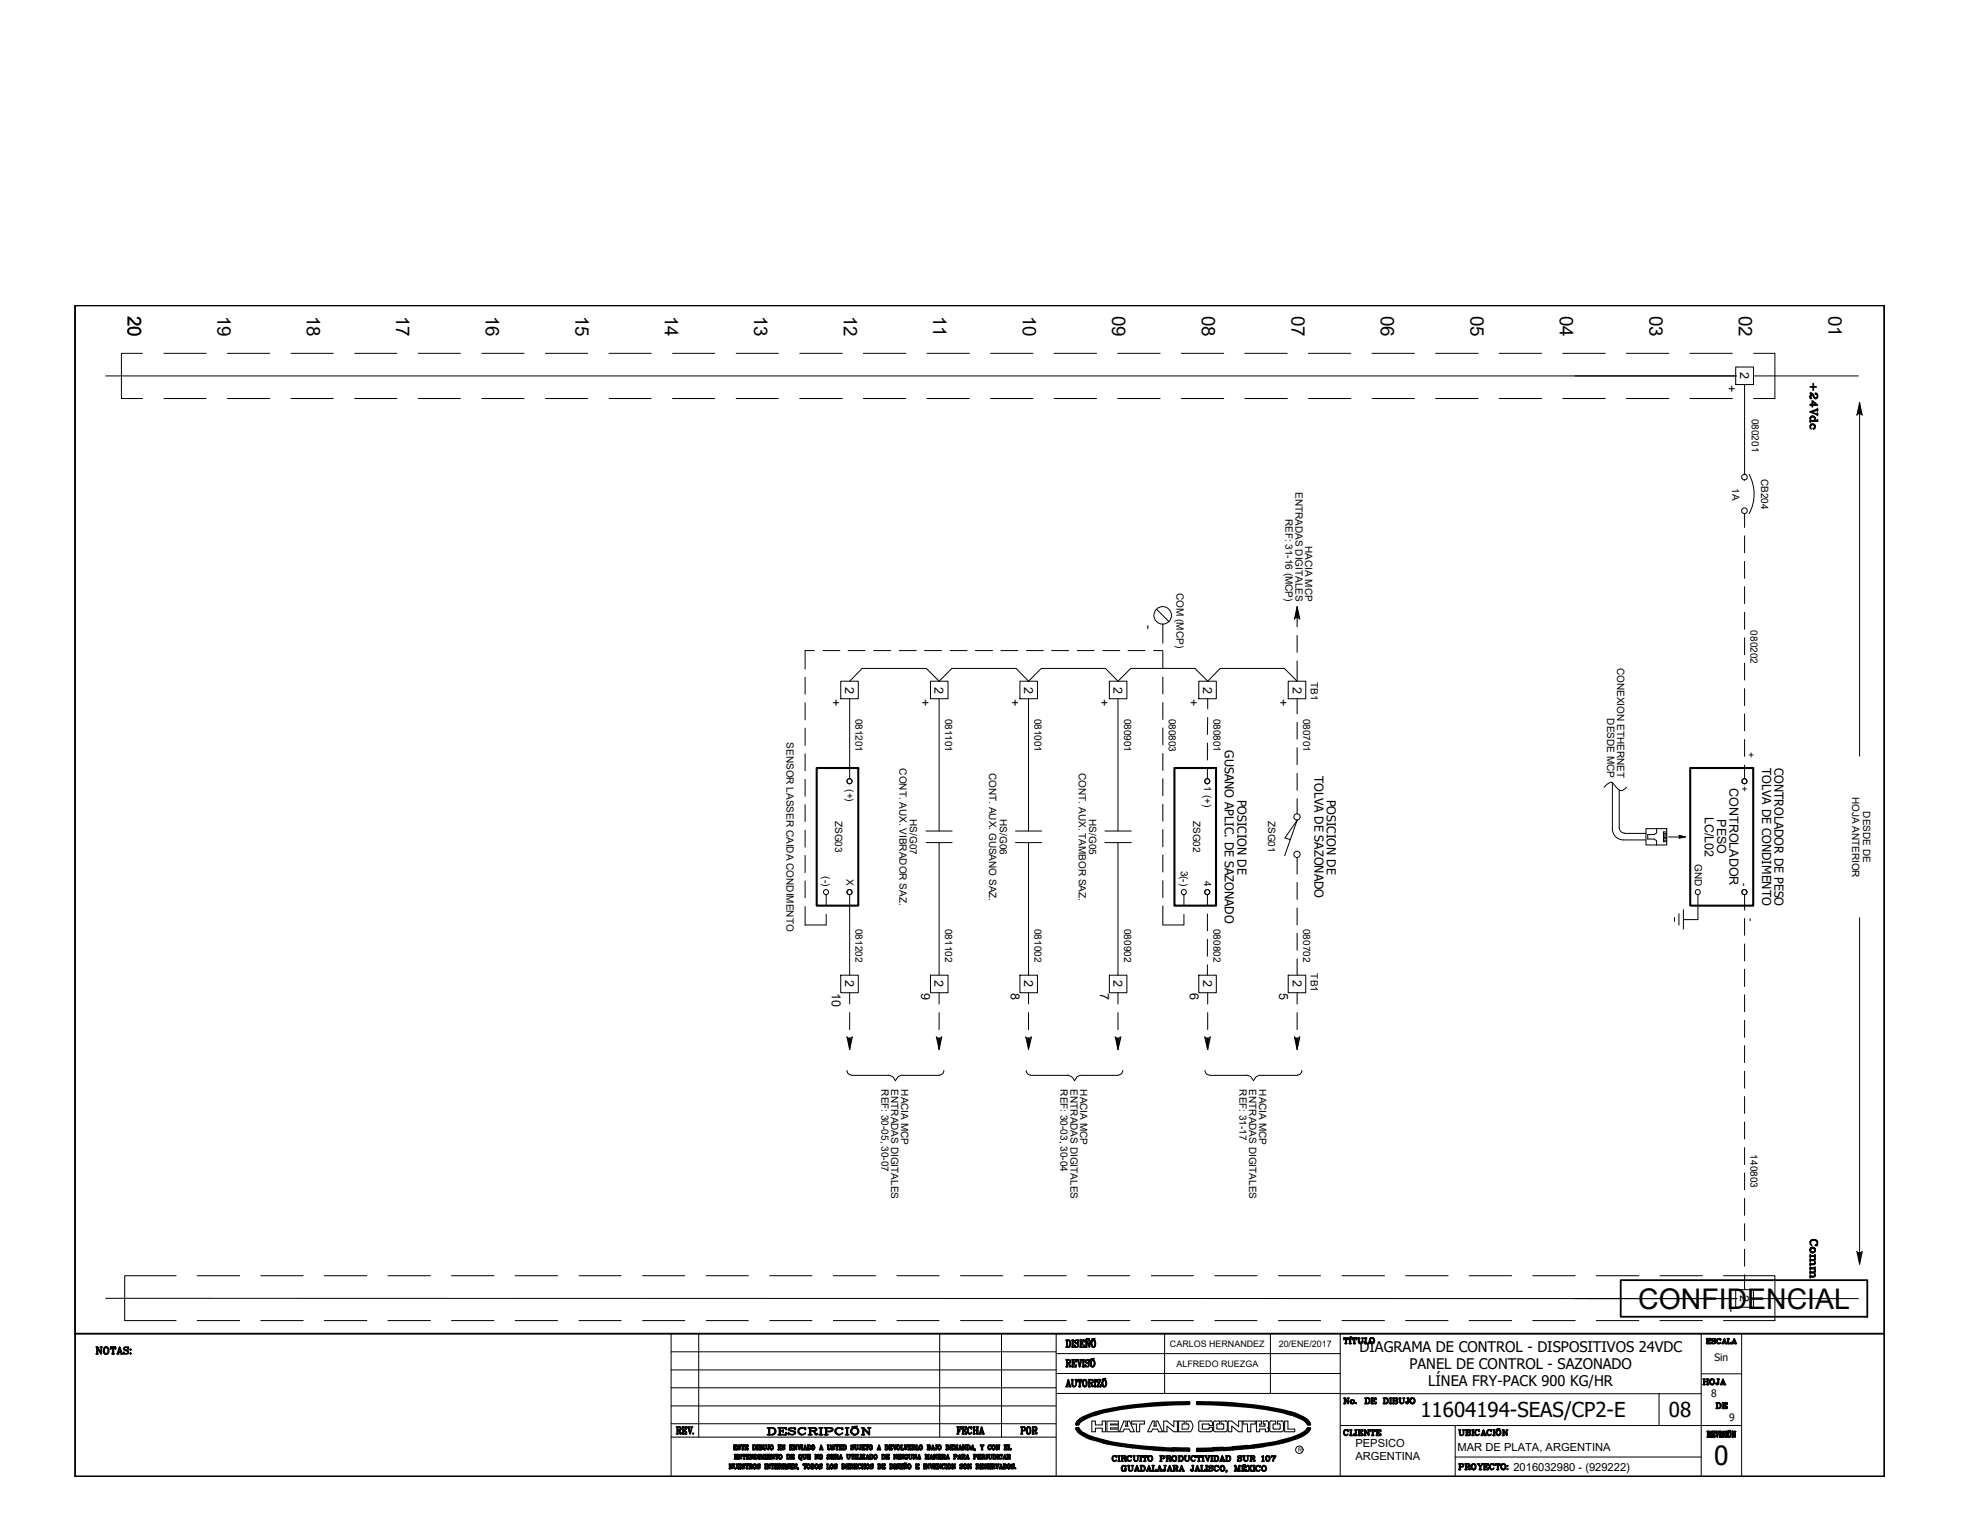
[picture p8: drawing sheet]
<svg xmlns="http://www.w3.org/2000/svg" width="279mm" height="216mm" viewBox="0 0 279 216" stroke-linecap="round" stroke-linejoin="round" font-family="sans-serif">
<defs><g id="words">
<text font-size="4.1" x="233.4" y="186.4">CONFIDENCIAL</text>
<text font-size="3.8" x="244.2" y="208.6">0</text>
<g font-size="3.5">
<text x="260" y="62.4" transform="rotate(-90 260 62.4)">+24Vdc</text>
<text x="260" y="183.1" transform="rotate(-90 260 183.1)">Comm</text>
<text x="241.7" y="198.3">HOJA</text>
<text x="243.8" y="201.8">DE</text>
<text x="144.6" y="205.3">POR</text>
</g>
<g font-size="2.9">
<text x="202.4" y="201.8">11604194-SEAS/CP2-E</text>
<text x="237.8" y="201.8">08</text>
</g>
<g font-size="2.7">
<text x="18.2" y="44.9" transform="rotate(90 18.2 44.9)">20</text>
<text x="31" y="44.9" transform="rotate(90 31 44.9)">19</text>
<text x="43.7" y="44.9" transform="rotate(90 43.7 44.9)">18</text>
<text x="56.5" y="44.9" transform="rotate(90 56.5 44.9)">17</text>
<text x="69.2" y="44.9" transform="rotate(90 69.2 44.9)">16</text>
<text x="82" y="44.9" transform="rotate(90 82 44.9)">15</text>
<text x="94.7" y="44.9" transform="rotate(90 94.7 44.9)">14</text>
<text x="107.5" y="44.9" transform="rotate(90 107.5 44.9)">13</text>
<text x="120.2" y="44.9" transform="rotate(90 120.2 44.9)">12</text>
<text x="133" y="44.9" transform="rotate(90 133 44.9)">11</text>
<text x="145.7" y="44.9" transform="rotate(90 145.7 44.9)">10</text>
<text x="158.5" y="44.9" transform="rotate(90 158.5 44.9)">09</text>
<text x="171.2" y="44.9" transform="rotate(90 171.2 44.9)">08</text>
<text x="184" y="44.9" transform="rotate(90 184 44.9)">07</text>
<text x="196.8" y="44.9" transform="rotate(90 196.8 44.9)">06</text>
<text x="209.5" y="44.9" transform="rotate(90 209.5 44.9)">05</text>
<text x="222.2" y="44.9" transform="rotate(90 222.2 44.9)">04</text>
<text x="235" y="44.9" transform="rotate(90 235 44.9)">03</text>
<text x="247.8" y="44.9" transform="rotate(90 247.8 44.9)">02</text>
<text x="260.5" y="44.9" transform="rotate(90 260.5 44.9)">01</text>
</g>
<g font-size="2.1">
<text x="193.7" y="192.6">DIAGRAMA DE CONTROL - DISPOSITIVOS 24VDC</text>
<text x="200.8" y="195">PANEL DE CONTROL - SAZONADO</text>
<text x="203.5" y="197.3">LÍNEA FRY-PACK 900 KG/HR</text>
</g>
<g font-size="1.8">
<text x="247.9" y="53" transform="rotate(90 247.9 53)">2</text>
<text x="246.1" y="54.9" transform="rotate(90 246.1 54.9)">+</text>
<text x="163.1" y="89" transform="rotate(90 163.1 89)">-</text>
<text x="118.5" y="99.6" transform="rotate(90 118.5 99.6)">+</text>
<text x="120.4" y="97.8" transform="rotate(90 120.4 97.8)">2</text>
<text x="131.3" y="99.6" transform="rotate(90 131.3 99.6)">+</text>
<text x="133.2" y="97.8" transform="rotate(90 133.2 97.8)">2</text>
<text x="144" y="99.6" transform="rotate(90 144 99.6)">+</text>
<text x="145.9" y="97.8" transform="rotate(90 145.9 97.8)">2</text>
<text x="156.7" y="99.6" transform="rotate(90 156.7 99.6)">+</text>
<text x="158.7" y="97.8" transform="rotate(90 158.7 97.8)">2</text>
<text x="169.5" y="99.6" transform="rotate(90 169.5 99.6)">+</text>
<text x="171.4" y="97.8" transform="rotate(90 171.4 97.8)">2</text>
<text x="182.3" y="99.6" transform="rotate(90 182.3 99.6)">+</text>
<text x="184.2" y="97.8" transform="rotate(90 184.2 97.8)">2</text>
<text x="174.5" y="106.9" transform="rotate(90 174.5 106.9)">GUSANO APLIC. DE SAZONADO</text>
<text x="176.3" y="113.9" transform="rotate(90 176.3 113.9)">POSICION DE</text>
<text x="187.3" y="110.5" transform="rotate(90 187.3 110.5)">TOLVA DE SAZONADO</text>
<text x="189" y="113.9" transform="rotate(90 189 113.9)">POSICION DE</text>
<text x="246.4" y="112.3" transform="rotate(90 246.4 112.3)">CONTROLADOR</text>
<text x="251.1" y="109.4" transform="rotate(90 251.1 109.4)">TOLVA DE CONDIMENTO</text>
<text x="252.8" y="109.3" transform="rotate(90 252.8 109.3)">CONTROLADOR DE PESO</text>
<text x="242.9" y="116.3" transform="rotate(90 242.9 116.3)">LC/L02</text>
<text x="244.7" y="116.7" transform="rotate(90 244.7 116.7)">PESO</text>
<text x="118.5" y="141.5" transform="rotate(90 118.5 141.5)">10</text>
<text x="120.4" y="139.6" transform="rotate(90 120.4 139.6)">2</text>
<text x="131.3" y="141.5" transform="rotate(90 131.3 141.5)">9</text>
<text x="133.2" y="139.6" transform="rotate(90 133.2 139.6)">2</text>
<text x="144" y="141.5" transform="rotate(90 144 141.5)">8</text>
<text x="145.9" y="139.6" transform="rotate(90 145.9 139.6)">2</text>
<text x="156.7" y="141.5" transform="rotate(90 156.7 141.5)">7</text>
<text x="158.7" y="139.6" transform="rotate(90 158.7 139.6)">2</text>
<text x="169.5" y="141.5" transform="rotate(90 169.5 141.5)">6</text>
<text x="171.4" y="139.6" transform="rotate(90 171.4 139.6)">2</text>
<text x="182.3" y="141.5" transform="rotate(90 182.3 141.5)">5</text>
<text x="184.2" y="139.6" transform="rotate(90 184.2 139.6)">2</text>
<text x="247.9" y="184.4" transform="rotate(90 247.9 184.4)">2</text>
<text x="246.2" y="186.2" transform="rotate(90 246.2 186.2)">-</text>
</g>
<g font-size="1.6">
<text x="193.1" y="206">PEPSICO</text>
<text x="193.1" y="207.9">ARGENTINA</text>
<text x="207.7" y="206.7">MAR DE PLATA, ARGENTINA</text>
<text x="215.6" y="209.5">2016032980 - (929222)</text>
</g>
<g font-size="1.5">
<text x="244.3" y="193.8">Sin</text>
<text x="243.8" y="199">8</text>
<text x="246.4" y="202.4">9</text>
</g>
<g font-size="1.4">
<text x="249.6" y="59.6" transform="rotate(90 249.6 59.6)">080201</text>
<text x="184.6" y="70.1" transform="rotate(90 184.6 70.1)">ENTRADAS DIGITALES</text>
<text x="246.8" y="69.5" transform="rotate(90 246.8 69.5)">1A</text>
<text x="250.9" y="68.2" transform="rotate(90 250.9 68.2)">CB204</text>
<text x="183.2" y="73.9" transform="rotate(90 183.2 73.9)">REF: 31-16 (MCP)</text>
<text x="186" y="77.8" transform="rotate(90 186 77.8)">HACIA MCP</text>
<text x="167.6" y="84.4" transform="rotate(90 167.6 84.4)">COM (MCP)</text>
<text x="249.4" y="89.8" transform="rotate(90 249.4 89.8)">080202</text>
<text x="230.4" y="95.1" transform="rotate(90 230.4 95.1)">CONEXION ETHERNET</text>
<text x="186.8" y="97.1" transform="rotate(90 186.8 97.1)">TB1</text>
<text x="112" y="105.7" transform="rotate(90 112 105.7)">SENSOR LASSER CAIDA CONDIMENTO</text>
<text x="121.9" y="102.3" transform="rotate(90 121.9 102.3)">081201</text>
<text x="134.6" y="102.3" transform="rotate(90 134.6 102.3)">081101</text>
<text x="147.4" y="102.3" transform="rotate(90 147.4 102.3)">081001</text>
<text x="160.2" y="102.3" transform="rotate(90 160.2 102.3)">080901</text>
<text x="166.5" y="102.3" transform="rotate(90 166.5 102.3)">080803</text>
<text x="172.9" y="102.3" transform="rotate(90 172.9 102.3)">080801</text>
<text x="185.7" y="102.3" transform="rotate(90 185.7 102.3)">080701</text>
<text x="229" y="102.3" transform="rotate(90 229 102.3)">DESDE MCP</text>
<text x="249" y="107.1" transform="rotate(90 249 107.1)">+</text>
<text x="120.6" y="112.4" transform="rotate(90 120.6 112.4)">(+)</text>
<text x="128.2" y="109.4" transform="rotate(90 128.2 109.4)">CONT. AUX. VIBRADOR SAZ.</text>
<text x="141" y="110.1" transform="rotate(90 141 110.1)">CONT. AUX. GUSANO SAZ.</text>
<text x="153.7" y="110.1" transform="rotate(90 153.7 110.1)">CONT. AUX. TAMBOR SAZ.</text>
<text x="171.6" y="112" transform="rotate(90 171.6 112)">1 (+)</text>
<text x="248.1" y="112" transform="rotate(90 248.1 112)">+</text>
<text x="263.9" y="113.4" transform="rotate(90 263.9 113.4)">HOJA ANTERIOR</text>
<text x="119" y="116.9" transform="rotate(90 119 116.9)">ZSG03</text>
<text x="129.7" y="116.7" transform="rotate(90 129.7 116.7)">HS/G07</text>
<text x="142.4" y="116.7" transform="rotate(90 142.4 116.7)">HS/G06</text>
<text x="155.2" y="116.7" transform="rotate(90 155.2 116.7)">HS/G05</text>
<text x="170" y="116.9" transform="rotate(90 170 116.9)">ZSG02</text>
<text x="180.7" y="116.9" transform="rotate(90 180.7 116.9)">ZSG01</text>
<text x="265.5" y="115.6" transform="rotate(90 265.5 115.6)">DESDE DE</text>
<text x="117.2" y="124.8" transform="rotate(90 117.2 124.8)">(-)</text>
<text x="120.6" y="125.3" transform="rotate(90 120.6 125.3)">X</text>
<text x="168.3" y="124" transform="rotate(90 168.3 124)">3(-)</text>
<text x="171.6" y="125.4" transform="rotate(90 171.6 125.4)">4</text>
<text x="241.5" y="123" transform="rotate(90 241.5 123)">GND</text>
<text x="248.1" y="125.7" transform="rotate(90 248.1 125.7)">-</text>
<text x="249" y="130.8" transform="rotate(90 249 130.8)">-</text>
<text x="121.9" y="132.3" transform="rotate(90 121.9 132.3)">081202</text>
<text x="134.6" y="132.3" transform="rotate(90 134.6 132.3)">081102</text>
<text x="147.4" y="132.3" transform="rotate(90 147.4 132.3)">081002</text>
<text x="160.2" y="132.3" transform="rotate(90 160.2 132.3)">080902</text>
<text x="172.9" y="132.3" transform="rotate(90 172.9 132.3)">080802</text>
<text x="185.7" y="132.3" transform="rotate(90 185.7 132.3)">080702</text>
<text x="186.8" y="138.6" transform="rotate(90 186.8 138.6)">TB1</text>
<text x="125.6" y="155.1" transform="rotate(90 125.6 155.1)">REF: 30-05, 30-07</text>
<text x="127" y="155.1" transform="rotate(90 127 155.1)">ENTRADAS DIGITALES</text>
<text x="128.4" y="155.1" transform="rotate(90 128.4 155.1)">HACIA MCP</text>
<text x="151.1" y="155.1" transform="rotate(90 151.1 155.1)">REF: 30-03, 30-04</text>
<text x="152.5" y="155.1" transform="rotate(90 152.5 155.1)">ENTRADAS DIGITALES</text>
<text x="153.9" y="155.1" transform="rotate(90 153.9 155.1)">HACIA MCP</text>
<text x="176.6" y="155.1" transform="rotate(90 176.6 155.1)">REF: 31-17</text>
<text x="178" y="155.1" transform="rotate(90 178 155.1)">ENTRADAS DIGITALES</text>
<text x="179.4" y="155.1" transform="rotate(90 179.4 155.1)">HACIA MCP</text>
<text x="249.4" y="164.4" transform="rotate(90 249.4 164.4)">140803</text>
</g>
<g font-size="1.3">
<text x="166.7" y="191.8">CARLOS HERNANDEZ</text>
<text x="182.2" y="191.8">20/ENE/2017</text>
<text x="167.6" y="194.6">ALFREDO RUEZGA</text>
</g>
<text font-size=".9" x="185" y="206.8">R</text>
</g></defs>
<!-- layer: 0 -->
<g fill="none" stroke="#000" stroke-width=".14">
<path d="M10.7 43.5h257.8v146.4h-257.8zM15.1 53.5h232.3M20.3 50.3h-3v6.5h3M23.4 56.8h6M23.4 50.3h6M32.4 56.8h6M32.4 50.3h6M41.5 56.8h6M41.5 50.3h6M50.5 56.8h6M50.5 50.3h6M59.6 56.8h6"/>
<path d="M59.6 50.3h6M68.7 56.8h6M68.7 50.3h6M77.7 56.8h6M77.7 50.3h6M86.8 56.8h6M86.8 50.3h6M95.8 56.8h6M95.8 50.3h6M104.9 56.8h6M104.9 50.3h6M113.9 56.8h6.1"/>
<path d="M113.9 50.3h6.1M123 56.8h6.1M123 50.3h6.1M132.1 56.8h6M132.1 50.3h6M141.1 56.8h6.1M141.1 50.3h6.1M150.2 56.8h6M150.2 50.3h6M159.2 56.8h6.1M159.2 50.3h6.1M168.3 56.8h6.1"/>
<path d="M168.3 50.3h6.1M177.4 56.8h6M177.4 50.3h6M186.4 56.8h6.1M186.4 50.3h6.1M195.5 56.8h6M195.5 50.3h6M204.5 56.8h6.1M204.5 50.3h6.1M213.6 56.8h6.1M213.6 50.3h6.1M222.7 56.8h6"/>
<path d="M222.7 50.3h6M231.7 56.8h6.1M231.7 50.3h6.1M240.8 56.8h6M240.8 50.3h6M247.3 52.3h2.5v2.5h-2.5zM248.6 54.8v12.8M249.8 50.3h3.1v6.5h-3.1M249.9 53.5h14.9M264.5 59.1l.4-.2 .4 .2M265 57.3v50.4M265 57.3l.3 1.8"/>
<path d="M265 57.3l-.4 1.8M265 58.9h-.2l.2-.8 .2 .8-.2-1.2-.3 1.2M248.6 73.1v2M248.6 76.3v2.4M248.6 80v2.4M249.2 67.6a5.9 5.9 0 0 1 0 5.5M114.7 96.5v2.4M116 92.7h-1.3v2.6M117.2 92.7h2.5M119.8 97h2.5v2.5h-2.5zM120.8 92.7h2.5M121.1 99.5v11.4"/>
<path d="M124.5 92.7h2.4M128.1 92.7h2.4M131.7 92.7h2.4M132.6 97h2.5v2.5h-2.5zM133.8 99.5v18.8M135.4 92.7h2.4M139 92.7h2.4M142.6 92.7h2.4M145.3 97h2.5v2.5h-2.5zM146.2 92.7h2.5M146.5 99.5v18.8M149.8 92.7h2.5"/>
<path d="M153.5 92.7h2.4M157.1 92.7h2.4M158.1 97h2.5v2.5h-2.5zM159.3 99.5v18.8M160.7 92.7h2.4M164.4 92.7h1.3M164.8 86.8l1.8 1.7M165.7 88.9v2.7M165.7 92.8v2.4M165.7 96.4v2.4M170.8 97h2.5v2.5h-2.5zM172.1 99.5v1.5"/>
<path d="M183.5 97h2.5v2.5h-2.5zM184.8 86.4l.4 1.7-.4-.1-.4 .1M184.8 86.4v2.9M184.8 90.5v2.4M184.8 94.1v2.9l-1.8-1.8h-9.2l-1.7 1.8-1.8-1.8h-9.2l-1.8 1.8-1.8-1.8h-9.1l-1.9 1.8-1.7-1.8h-9.2l-1.8 1.8-1.8-1.8h-9.2l-1.7 1.8M184.8 99.5v2.2M184.8 86.4l-.4 1.8M184.8 87.5v.4h.1l-.1-.7-.2 .8 .2-1.3 .3 1.3M248.6 83.6v2.4M248.6 87.2v2.4M248.6 90.8v2.4M248.6 94.4v2.4"/>
<path d="M248.6 98.1v2.4M114.7 100.1v2.4M114.7 103.7v2.5M114.7 107.3v2.5M114.7 111v2.4M114.7 114.6v2.4M114.7 118.2v2.4M131.9 118.3h3.8M144.7 118.3h3.7M157.4 118.3h3.8M165.7 100.1v2.4M165.7 103.7v2.4"/>
<path d="M165.7 107.3v2.4M165.7 110.9v2.4M165.7 114.5v2.5M165.7 118.1v2.5M172 105.8v2.4M172 109.4v1.5M172.1 102.2l-.1 2.4M183.8 119.6l-.7-.3 1.7-2.5-1.8 5.1M184.8 102.9v2.4M184.8 106.5v2.4M184.8 110.1v2.5M184.8 113.7v2.2"/>
<path d="M228.5 112.1a1.65 1.65 0 0 1 1.1-.7l.5 .5a1.1 1.1 0 0 0 1 .7l.7-.5M229.7 111.5v6.5a1.59 1.59 0 0 0 1.6 1.6M230.7 117.9a.78 .78 0 0 0 .8 .7M230.7 112.5v5.4M231.3 119.6h3.2M231.5 118.7h3M234.5 118h3v2.3h-3zM236 118v.6l-.3 .3h-.9v.6h.9l.3 .2v.6M237.1 118.7h.4M237.1 119.7h.4M237.1 119.5h.4M237.1 119.1h.4"/>
<path d="M237.1 119.3h.4M237.1 118.9h.4M237.5 118.5h-.5v1.4h.5M237.7 119.2h2.4M239.2 119l.1 .2-.1 .2M239.3 119l.8 .2M239.6 119.2h-.2h.4l-.5-.1v-.1l.7 .2-.7 .1M240.1 119.2l-.8 .2M248.6 101.7v2.4M248.6 105.3v2.4M248.6 109v1.9M114.7 129.1v2.6h3v-1.5"/>
<path d="M114.7 121.8v2.5M114.7 125.5v2.4M117.7 127.5v1.5M119.8 138.9h2.5v2.5h-2.5zM121.1 127.5v11.4M131.9 120h3.8M132.6 138.9h2.5v2.5h-2.5zM133.8 120v18.9M144.7 120h3.7M145.3 138.9h2.5v2.5h-2.5zM146.5 120v18.9M157.4 120h3.8"/>
<path d="M158.1 138.9h2.5v2.5h-2.5zM159.3 120v18.9M165.7 129v2.7h3v-1.5M165.7 121.8v2.4M165.7 125.4v2.4M168.7 127.5v1.5M170.8 138.9h2.5v2.5h-2.5zM172 127.5v1.4M172 130.2v2.4M172 133.8v2.4M172 137.4v1.5M183.5 138.9h2.5v2.5h-2.5z"/>
<path d="M184.8 122.2v2.3M184.8 125.7v2.4M184.8 129.3v2.4M184.8 132.9v2.4M184.8 136.6v2.3M238.6 130.7v.5M239.2 130.1v1.7M239.8 129.6v2.7M241.9 127.5v3.5h-2.1M248.6 127.5v2.1M248.6 130.8v2.4M248.6 134.4v2.4"/>
<path d="M248.6 138v2.5M265 130.7v49.3M120.6 147.7l.4 .2 .4-.2-.3 1.8M120.7 152.4a.66 .66 0 0 0 .6 .7M120.7 147.7l.4 1.8M121.1 141.4v1.6M121.1 144.2v2.4M121.1 147.8v1.7M121.3 147.9l-.2 1.3-.3-1.3 .3 .8 .1-.8-.2 .1 .1 .3M121.4 153.1h5.2M126.6 153.1l.7 .3M127.3 153.4l.3 .5 .3-.5"/>
<path d="M128.6 153.1l-.7 .3M128.6 153.1h5.2M133.4 147.7l.4 .2 .4-.2-.4 1.8M133.4 147.7l.4 1.8M133.8 141.4v1.6M133.8 144.2v2.4M133.8 147.8v1.7M134.1 147.9l-.3 1.3-.3-1.3 .3 .8 .1-.8-.1 .1M134.5 152.4a.66 .66 0 0 1-.7 .7M146.2 152.4a.66 .66 0 0 0 .7 .7M146.5 141.4v1.6M146.5 144.2v2.4"/>
<path d="M146.5 147.8v1.7M146.8 147.9l-.3 1.3-.2-1.3h.1l.1 .8 .2-.8-.2 .1M146.9 153.1h5.2M146.9 147.7l-.4 .2-.4-.2 .4 1.8M147 147.7l-.5 1.8M152.1 153.1l.7 .3M152.8 153.4l.3 .5 .3-.5M154.1 153.1l-.7 .3M154.1 153.1h5.2M158.9 147.7l.4 .2 .4-.2M158.9 147.7l.4 1.8M159.3 141.4v1.6"/>
<path d="M159.3 144.2v2.4M159.3 147.8v1.7M159.6 147.9l-.3 1.3-.3-1.3h.2l.1 .8 .2-.8-.2 .1M159.7 147.7l-.4 1.8M160 152.4a.66 .66 0 0 1-.7 .7M171.7 147.7l.3 .2 .4-.2-.3 1.8zM171.7 152.4a.66 .66 0 0 0 .6 .7M172.1 141.4v1.6M172.1 144.2v2.4M172.1 147.8v1.7M172.3 147.9l-.3 1.3-.2-1.3h.1l.1 .8 .2-.8-.2 .1v.3M172.4 153.1h5.2"/>
<path d="M177.6 153.1l.7 .3M178.3 153.4l.3 .5 .3-.5M179.6 153.1l-.7 .3M179.6 153.1h5.3M184.4 147.7l.4 .2 .4-.2-.4 1.8M184.4 147.7l.4 1.8M184.8 141.4v1.6M184.8 144.2v2.4M184.8 147.8v1.7M185.1 147.9l-.3 1.3-.2-1.3 .2 .8 .1-.8-.1 .1v.3M185.5 152.4a.66 .66 0 0 1-.7 .7M248.6 141.7v2.4"/>
<path d="M248.6 145.3v2.4M248.6 148.9v2.4M248.6 152.6v2.4M248.6 156.2v2.4M248.6 159.8v2.4M248.6 163.4v2.4M248.6 167v2.4M248.6 170.7v2.4M248.6 174.3v2.4M248.6 177.9v2.4M264.5 178.2l.4 .2 .4-.2-.3 1.8M264.6 178.3l.4 1.7"/>
<path d="M265.2 178.5l-.2 1.2-.3-1.2 .3 .8 .1-.8h-.2l.1 .4M15.1 184.9h232.4h-23.1M25.1 181.7h-7.3v6.4h7.3M28.1 188.1h6M28.1 181.7h6M37.2 188.1h6M37.2 181.7h6M46.2 188.1h6.1M46.2 181.7h6.1M55.3 188.1h6M55.3 181.7h6M64.3 188.1h6.1"/>
<path d="M64.3 181.7h6.1M73.4 188.1h6M73.4 181.7h6M82.5 188.1h6M82.5 181.7h6M91.6 188.1h6M91.6 181.7h6M95.6 195.1h54.9M95.6 192.5h54.9M95.6 197.6h54.9M95.6 189.9v20.4M99.6 189.9v14.8"/>
<path d="M100.6 188.1h6M100.6 181.7h6M109.7 188.1h6M109.7 181.7h6M118.7 188.1h6M118.7 181.7h6M127.8 188.1h6M127.8 181.7h6M133.9 189.9v14.8M136.8 188.1h6.1M136.8 181.7h6.1M142.7 189.9v14.8"/>
<path d="M145.9 188.1h6M145.9 181.7h6M150.5 189.9v20.4M150.5 195.6h40.5M150.5 192.8h40.5M150.5 198.4h40.5M155 188.1h6M155 181.7h6M164 188.1h6M164 181.7h6M165.9 189.9v8.5M173.1 188.1h6"/>
<path d="M173.1 181.7h6M181 189.9v8.5M182.1 188.1h6.1M182.1 181.7h6.1M191 198.5h51.4M191 189.9v20.4M191.2 188.1h6.1M191.2 181.7h6.1M200.3 188.1h6M200.3 181.7h6M209.3 188.1h6.1M209.3 181.7h6.1"/>
<path d="M218.4 188.1h6M218.4 181.7h6M227.4 188.1h6.1M227.4 181.7h6.1M236.4 198.5v4.5M236.5 188.1h6.1M236.5 181.7h6.1M242.4 189.9v20.4M242.4 195.7h5.7M245.6 181.7h7.3v6.4h-7.3M247.3 183.7h2.5v2.5h-2.5zM248.1 189.9v20.4"/>
<path d="M248.6 181.6v2.1M250 184.9h14.8M95.6 200.2h54.9M95.6 204.7h54.9M95.6 202.8h54.9M155.6 202.4h.5v.5h.9v-.5h.5v1.5h-.5v-.5h-.9v.5h-.5zM157.7 202.4h1.6v.4h-1.1v.1h1.1v.5h-1.1v.1h1.1v.4h-1.6zM160.1 202.4h.3l-.1 .7h.4l-.1-.7h.3l.7 1.5h-.5l-.2-.4h-.7l-.2 .4h-.5zM161.2 202.4h1.9v.4h-.7v1.1h-.5v-1.1h-.7zM164.2 202.4h.3l-.1 .7h.3v-.7h.3l.6 1.5h-.5l-.2-.4h-.7l-.2 .4h-.5zM165.8 202.4h.5l.9 .8v-.8h.6v1.5h-.6l-.9-.8v.8h-.5zM169.2 202.8a.49 .49 0 0 1 0 .7"/>
<path d="M169.3 203.5h-.9v-.7h.3v-.4h-.8v1.5h1.7M169.6 202.4h-.6v.4h.3M169.6 202.4a1.04 1.04 0 0 1 0 1.5M170.8 203.6v.2l.2 .1h1.5M170.8 202.6v1.1M171 202.3l-.2 .2v.1M171.1 202.4h1.4M171.3 203.4l.1 .1M171.3 202.9v.5M171.4 202.8l-.1 .1M171.4 203.5h.7l.2-.2h.4v.5l-.2 .1M171.4 202.8h.8"/>
<path d="M172.5 202.3l.2 .2v.1M172.7 202.6v.4h-.4l-.2-.2M172.9 203.6l.1 .3h.2M172.9 202.6v1.1M173.2 202.3l-.3 .2v.1M173.2 202.4h.6v.4h-.3M173.4 202.9v.5M173.5 202.8l-.2 .1M174.2 202.8l.2 .1-.1 .6h-.8l-.2-.1M174.6 202.3l.2 .2 .1 .1M174.6 202.4h-.6v.4h.2M174.9 202.6v1l-.2 .3h-1.5"/>
<path d="M175 202.4h.5l1 .8v-.8h.5v1.5h-.5l-1-.8v.8h-.5zM177.1 202.4h1.7v.4h-.6v1.1h-.5v-1.1h-.6zM180.2 202.8v.3M180.2 203.1h-.7v-.3h.2v-.4h-.7v1.5h.5v-.4h.8v.4h.4v-.4M180.5 202.3l.1 .1 .1 .2M180.5 202.4h-.5v.4h.2M180.7 203.2l-.1 .2 .1 .1M180.7 202.6v.6M180.9 203.6l.1 .3h.2h1.4M180.9 202.6v1.1M181.2 202.3l-.3 .2v.1M181.2 202.4h.6v.4h-.2"/>
<path d="M181.5 202.8l-.1 .1v.5l.1 .1M182.3 202.8l.1 .1v.6h-.8M182.6 202.3l.2 .2 .1 .1M182.6 202.4h-.6v.4h.3M182.9 202.6v1l-.2 .3h-.1M183 202.4h.5v1.1h1v.4h-1.5zM191 203h57.1M207.3 203v7.3M207.3 207.5h35.1"/>
<circle cx="248.5" cy="68" r=".4"/>
<circle cx="248.5" cy="72.7" r=".4"/>
<circle cx="165.7" cy="87.6" r="1.25"/>
<circle cx="121" cy="111.3" r=".36"/>
<circle cx="172" cy="111.3" r=".36"/>
<circle cx="248.5" cy="111.3" r=".36"/>
<circle cx="117.7" cy="127" r=".36"/>
<circle cx="121" cy="127" r=".36"/>
<circle cx="168.7" cy="127" r=".36"/>
<circle cx="172" cy="127" r=".36"/>
<circle cx="241.9" cy="127" r=".36"/>
<circle cx="248.5" cy="127" r=".36"/>
<circle cx="185.1" cy="206.5" r=".53"/>
</g>
<path d="M116.4 109.4h5.9v19.6h-5.9zM167.3 109.4h6v19.6h-6zM240.8 109.4h9v19.6h-9z" fill="none" stroke="#000" stroke-width=".3"/>
<!-- layer: Title Block -->
<g fill="none" stroke="#000" stroke-width=".14">
<circle cx="184.8" cy="116.3" r=".44"/>
<circle cx="184.8" cy="121.7" r=".44"/>
</g>
<!-- layer: 0 -->
<g fill="none" stroke="#000" stroke-width=".25">
<path d="M10.7 43.5h257.8v166.8h-257.8zM10.7 189.9h257.8M13.7 191.8h.2M13.7 192.8h.3M13.8 191.8v1M14.3 191.8h.2M14.4 192.7l-.5-.9v1M14.4 191.8v1l-.5-.8M15.1 191.8a.51 .51 0 0 0-.4 .6 .51 .51 0 0 0 .5 .4 .51 .51 0 0 0 .3-.5 .51 .51 0 0 0-.4-.5 .59 .59 0 0 0 0 1M15.2 191.8a.59 .59 0 0 1 0 1M15.8 191.8v.3v-.3h.7v.3l-.1-.3M15.9 192.8h.4"/>
<path d="M16.1 191.8v1M16.2 191.8v1M16.7 192.8h.2M16.7 192.8l.3-1 .4 1M16.8 192.6h.5M17 192l.3 .8M17.2 192.8h.3M17.6 192.1l.6 .3a.3 .3 0 0 1-.2 .4 .3 .3 0 0 1-.4-.2v.2l.1-.1M18.2 192l.1-.2v.3l-.1-.1a.34 .34 0 0 0-.6 0l.1 .2 .6 .3M18.5 192.2h.2zM18.5 192.8h.2zM151.9 190.9h.4a.57 .57 0 0 1 0 .9h-.4"/>
<path d="M151.9 193.7h.4l.2 .2-.1 .2h-.4M151.9 197.5h.2M151.9 194.6h.2M152 197.5l.2-1 .3 1M152 190.9v.9M152 193.7v.9M152 197.2h.4M152.2 194.1l.2 .4h.2M152.2 196.7l.2 .8M152.3 190.9a.63 .63 0 0 1 0 .9M152.3 194.2l.1 .4 .2-.1M152.3 193.7l.2 .2-.2 .2"/>
<path d="M152.3 197.5h.3M152.7 196.5h.2M152.7 193.7h.6v.3v-.3M152.7 194.6h.6v-.2v.2M152.7 191.8h.3M152.7 190.9h.3M152.8 196.5v.7l.2 .3 .2-.1 .1-.2v-.7M152.8 196.5v.7l.2 .3M152.8 190.9v.9M152.8 193.7v.9M152.9 190.9v.9M152.9 193.7v.9"/>
<path d="M152.9 194.1h.2M153.1 194v.3M153.1 191.1l.5 .3v.3a.24 .24 0 0 1-.4 .1l-.1-.3v.3v-.1M153.2 196.5h.2M153.5 193.7h.2M153.6 193.7l.2 .9 .3-.9M153.6 196.5v.3v-.3h.5v.3v-.3M153.6 191v-.1v.2a.24 .24 0 0 0-.2-.2 .24 .24 0 0 0-.3 .3l.5 .3M153.6 193.7l.2 .8M153.7 197.5h.3M153.8 196.5v1M153.9 190.9h.6v.2l-.1-.2"/>
<path d="M153.9 191.8h.6v-.3l-.1 .3M153.9 196.5v1M153.9 193.7h.3M154 190.9v.9M154 191.3h.2M154.2 191.1v.4M154.2 194.6h.3M154.2 193.7h.3M154.3 193.7v.9M154.4 193.7v.9M154.5 196.5a.55 .55 0 0 0-.3 .5 .55 .55 0 0 0 .4 .5 .59 .59 0 0 0 0-1 .59 .59 0 0 0-.1 1M154.6 196.5a.66 .66 0 0 1 0 1"/>
<path d="M154.6 193.9l.5 .4v.3h-.3l-.2-.2v.2l.1-.1M154.6 191.8h.2M154.6 191h.2M154.8 191v.8M154.8 190.7v.1v-.1h.3h.1l-.1 .1zM155.1 196.5h.4l.2 .2-.1 .2-.4 .1M155.1 197.5h.2M155.1 193.8v-.1v.3v-.2l-.2-.1-.3 .1 .1 .2 .4 .3M155.1 191h.2M155.2 196.5v1M155.2 191.7l-.4-.7v.8M155.2 191v.8l-.4-.8"/>
<path d="M155.4 197l.3 .4M155.5 197l.1 .5 .1-.2M155.5 193.6l.4-.1zM155.5 196.5l.2 .2-.2 .3M155.6 190.7h.4zM155.6 193.7a.59 .59 0 0 0 0 .9 .51 .51 0 0 0 .4-.5 .51 .51 0 0 0-.4-.4 .66 .66 0 0 0 0 .9M155.7 190.9a.55 .55 0 0 0-.2 .5 .55 .55 0 0 0 .3 .4 .59 .59 0 0 0 0-.9 .58 .58 0 0 0-.1 .9M155.7 193.7a.66 .66 0 0 1 0 .9M155.8 190.9a.65 .65 0 0 1 0 .9M155.9 197.5h.3M155.9 196.5h.3M156 197.5v-1v1"/>
<path d="M156.3 196.5v.3v-.3h.5l-.5 1 .5-1M156.3 197.5h.5v-.3v.3M157.2 196.4l.3-.1zM157.3 196.5a.55 .55 0 0 0-.3 .5 .55 .55 0 0 0 .4 .5 .59 .59 0 0 0 0-1 .59 .59 0 0 0-.1 1M157.4 196.5a.66 .66 0 0 1 0 1M191.5 199.1h.1M191.5 199.9h.2M191.5 190.6v.2v-.2h.6v.2l-.1-.2M191.6 199.1v.8M191.6 191.3h.3M191.8 190.6v.7M192 199.1h.2"/>
<path d="M192.1 199.8l-.5-.7v.8M192.1 199.1v.8l-.5-.7M192.2 191.3h.3M192.2 190.6h.3M192.3 190.5l.2-.1zM192.3 191.3v-.7l.1 .7M192.6 199.4a.26 .26 0 0 0-.1 .4 .26 .26 0 0 0 .4 0 .26 .26 0 0 0-.2-.4 .26 .26 0 0 0-.3 .2 .26 .26 0 0 0 .2 .3M192.7 190.6v.2v-.2h.6v.2l-.1-.2M192.7 199.4l.2 .2-.2 .3M192.9 191.3h.2M192.9 190.6v.7M193 190.6v.7"/>
<path d="M193.2 199.8h.1M193.4 190.6h.3M193.6 190.6v.5l.2 .2h.2l.1-.2v-.5M193.6 190.6v.5l.2 .2M194 190.6h.3M194.4 191.3h.7v-.2l-.1 .2M194.4 190.6h.3M194.5 199.1h.4a.41 .41 0 0 1 .3 .4 .41 .41 0 0 1-.3 .4h-.4M194.5 190.6v.7M194.6 190.6v.7M194.6 199.1v.8M194.9 199.1a.41 .41 0 0 1 .3 .4 .41 .41 0 0 1-.3 .4"/>
<path d="M195.4 199.1h.6v.2v-.2M195.4 199.9h.6v-.2v.2M195.4 190.6a.38 .38 0 0 0-.3 .5 .38 .38 0 0 0 .6 .2 .38 .38 0 0 0 0-.6 .38 .38 0 0 0-.5 .1 .38 .38 0 0 0 .2 .5M195.5 199.1v.8M195.5 190.6a.41 .41 0 0 1 .3 .4 .41 .41 0 0 1-.3 .3M195.5 199.5h.3M195.8 199.3v.3M197.1 199.1h.4a.39 .39 0 0 1 .3 .4 .39 .39 0 0 1-.3 .4h-.4M197.2 199.1v.8M197.3 199.1v.8M197.5 199.1a.41 .41 0 0 1 .2 .4 .41 .41 0 0 1-.2 .4M198 199.1h.3"/>
<path d="M198 199.9h.3M198.1 199.1v.8M198.4 199.1h.6l.1 .2-.2 .2M198.4 199.9l.6-.1 .1-.2-.2-.1 .2 .1-.2 .3M198.5 199.1v.8M198.6 199.1v.8M198.9 199.1l.2 .1-.1 .2-.4 .1M199.3 199.1h.3M199.5 199.1v.6l.2 .2 .2-.1 .1-.1v-.6M199.5 199.1v.6l.2 .2M199.9 199.1h.2M200.5 199.1h.2"/>
<path d="M200.6 199.1l-.1 .8M200.6 199.1v.7l-.2 .1-.1-.2M201.2 199.1a.38 .38 0 0 0-.3 .5 .38 .38 0 0 0 .6 .2 .38 .38 0 0 0 0-.6 .38 .38 0 0 0-.6 .2 .38 .38 0 0 0 .3 .5M201.3 199.1a.41 .41 0 0 1 .2 .4 .41 .41 0 0 1-.2 .4M243.1 190.7h.6v.2v-.2M243.1 191.3h.6v-.1v.1M243.3 191.3v-.6v.6M243.3 191h.2M243.5 190.9v.2M243.9 190.8l.4 .2a.22 .22 0 0 1 0 .4 .22 .22 0 0 1-.3-.2h-.1v.1l.1-.1M244.4 190.8v-.1v.2l-.1-.2h-.2l-.2 .1 .5 .3M244.8 190.7a.37 .37 0 0 0-.2 .3 .37 .37 0 0 0 .2 .3"/>
<path d="M245.1 190.8v.1v-.2v.1v-.1a.33 .33 0 0 0-.5 .3 .33 .33 0 0 0 .5 .3v-.1M245.3 191.3h.3M245.4 191.3l.3-.6 .2 .6M245.5 191.2h.3M245.7 190.8l.2 .5M245.8 191.3h.2M246.1 191.3h.6v-.1l-.1 .1M246.1 190.7h.3M246.2 191.3v-.6v.6M246.7 191.3h.3M246.8 191.3l.3-.6 .2 .6M246.9 191.2h.3"/>
<path d="M247.1 190.8l.2 .5M247.2 191.3h.2M96.4 203.2h.4l.2 .2-.1 .3h-.4M96.4 204.2h.2M96.5 203.2v1M96.7 203.7l.1 .1 .1 .3h.2M96.8 203.7l.1 .5h.1l.1-.1M96.8 203.2l.2 .2-.2 .3M97.2 203.2h.6v.3v-.3M97.2 204.2h.6v-.3v.3M97.3 203.2v1M97.4 203.7h.2"/>
<path d="M97.4 203.2v1M97.6 203.5v.4M98 203.2h.2M98.4 203.2h.3M98.6 203.2l-.3 1-.2-1 .2 .9M98.7 204.1v.1zM103.9 208.5h.1M103.9 209.2h.1M104 208.5v.7M104.3 208.5h.1M104.3 209.1l-.3-.6v.7M104.3 208.5v.7l-.3-.6"/>
<path d="M104.5 208.5h.2M104.5 205.8h.5v.2l-.1-.2M104.5 206.4h.5v-.1l-.1 .1M104.6 206.4v-.6v.6M104.6 207.2h.5v.1v-.1M104.6 207.8h.5v-.2v.2M104.6 206.1h.2M104.7 207.2v.6M104.8 207.2v.6M104.8 207.5h.1M104.8 206v.2M104.9 208.5h.1"/>
<path d="M104.9 207.3v.3M105 208.5v.5l-.2 .2-.2-.1v-.6v.5l.2 .2M105.1 206l.4 .2-.1 .2-.3-.1v.1M105.1 208.5h.5v.2l-.1-.2M105.1 209.2h.5v-.2l-.1 .2M105.2 207.2h.1M105.2 207.8h.2M105.2 209.2v-.7v.7M105.2 208.8h.2M105.3 207.2v.6M105.4 208.7v.2M105.4 205.9l.1-.1v.2l-.3-.2-.1 .2 .4 .2"/>
<path d="M105.6 207.2h.1M105.6 207.7l-.3-.5v.6M105.6 207.2v.6l-.3-.6M105.6 205.8v.2v-.2h.4v.2v-.2M105.7 208.7l.4 .2-.2 .3-.2-.2v.2v-.1M105.7 206.4h.2M105.8 206.4v-.6v.6M105.8 207.2v.1v-.1h.4v.1v-.1M105.9 207.8h.2M106 207.2v.6M106 208.6l.1-.1v.2l-.3-.2-.1 .2 .4 .2M106.1 205.8h.4v.2v-.2"/>
<path d="M106.1 206.4h.4v-.1v.1M106.2 205.8v.6M106.2 208.5v.2v-.2h.4v.2v-.2M106.2 206.1h.2M106.3 207.2h.5v.1l-.1-.1M106.3 207.8h.5v-.2l-.1 .2M106.3 209.2h.2M106.4 207.8v-.6v.6M106.4 206v.2M106.4 208.5v.7M106.4 207.5h.2M106.5 208.5v.7"/>
<path d="M106.6 207.3v.3M106.7 208.5h.3l.2 .1-.1 .2h-.3M106.7 209.2h.2M106.8 208.5v.7M106.9 207.2l.4 .5M106.9 207.8h.1M107 207.8v-.6v.6M107 208.8l.1 .3h.1v.1l-.2-.3M107 208.5l.1 .1-.1 .2M107.2 207.2h.2M107.3 205.8h.2a.38 .38 0 0 1 0 .6h-.2M107.3 207.2v.6l-.3-.6"/>
<path d="M107.3 205.8v.6M107.5 207.2h.2a.31 .31 0 0 1 .2 .3 .31 .31 0 0 1-.2 .3h-.2M107.5 205.8a.38 .38 0 0 1 0 .6M107.5 208.5a.29 .29 0 0 0-.2 .4 .29 .29 0 0 0 .4 .2 .3 .3 0 0 0 0-.4 .3 .3 0 0 0-.3-.1 .4 .4 0 0 0 .1 .6M107.6 208.5a.38 .38 0 0 1 0 .7M107.6 207.2v.6M107.7 207.2a.33 .33 0 0 1 0 .6M107.8 206.4h.2M107.8 205.8h.2M107.9 208.7l.4 .2-.2 .3-.2-.2v.2v-.1M107.9 205.8v.6M108.1 207.2h.1"/>
<path d="M108.1 207.8h.1M108.1 205.8l.4 .1v.2h-.1M108.1 206.4h.4l.1-.2-.2-.1 .1 .1-.1 .2M108.1 207.8v-.6v.6M108.2 205.8v.6M108.2 208.6l.1-.1v.2l-.3-.2-.1 .2 .4 .2M108.4 207.2l.2 .6 .2-.6v.6M108.4 207.8h.1M108.4 205.8l.1 .3h-.3M108.6 207.7l-.2-.5v.6M108.7 205.8h.2M108.7 207.8h.2"/>
<path d="M108.8 207.2h.1M108.8 207.2v.6M109 207.2h.2M109 207.8h.2M109 208.5h.2M109 209.2h.2M109 208.5v.7M109.1 205.8h.1M109.1 207.2v.6M109.1 208.5v.7M109.2 205.8v.5l-.2 .1h-.2v-.6v.5l.2 .1M109.2 208.5h.2"/>
<path d="M109.2 209.2h.2M109.3 207.2h.4v.1v-.1M109.3 207.8h.4v-.2v.2M109.3 203.4h.8a.49 .49 0 0 1 .4 .4 .49 .49 0 0 1-.4 .5h-.8M109.3 208.5v.7M109.4 207.2v.6M109.4 205.8h.2M109.4 207.5h.2M109.5 205.8v.6M109.5 205.8v.5v.1l-.1-.1M109.5 203.4v.9M109.6 207.3v.3"/>
<path d="M109.6 203.4v.9M109.6 208.5h.2M109.7 209.1l-.3-.6v.7M109.7 208.5v.7l-.3-.6M109.8 207.2h.2M109.8 207.8h.2M109.9 208.5v.2v-.2h.4v.2v-.2M109.9 205.8a.29 .29 0 0 0-.2 .4 .29 .29 0 0 0 .4 .2 .3 .3 0 0 0 .1-.4 .3 .3 0 0 0-.4-.1 .4 .4 0 0 0 .1 .5M109.9 207.2v.6M110 205.8a.38 .38 0 0 1 0 .6M110 209.2h.2M110.1 203.4a.5 .5 0 0 1 .4 .4 .5 .5 0 0 1-.4 .5"/>
<path d="M110.1 208.5v.7M110.2 207.2h.1M110.3 207.7l-.3-.5v.6M110.3 207.2v.6l-.3-.6M110.4 208.5h.4v.2v-.2M110.4 209.2h.4v-.2v.2M110.5 207.2v.1v-.1h.4v.1v-.1M110.5 209.2v-.7v.7M110.5 208.8h.1M110.6 207.8h.2M110.6 207.2v.6M110.6 208.7v.2"/>
<path d="M110.7 207.2v.6M110.9 203.4h1.1v.2l-.1-.2M110.9 204.3h1.1v-.3l-.1 .3M110.9 205.8h.4v.2v-.2M110.9 206.4h.4v-.1v.1M110.9 208.5l.5 .1-.1 .2h-.3M110.9 205.8v.6M110.9 209.2h.2M111 206.1h.1M111 205.8v.6M111 209.2v-.7v.7M111.1 203.4v.9"/>
<path d="M111.1 206v.2M111.2 207.2a.31 .31 0 0 0-.2 .3 .31 .31 0 0 0 .3 .3 .29 .29 0 0 0 .1-.4 .29 .29 0 0 0-.3-.2 .33 .33 0 0 0 .1 .6M111.2 208.8l.2 .3v.1l-.2-.3M111.2 203.4v.9M111.2 203.8h.4M111.2 207.2a.34 .34 0 0 1 0 .6M111.2 208.5l.2 .1-.2 .2M111.4 206l.4 .2-.1 .2-.3-.1v.1M111.5 208.5h.4v.2v-.2M111.5 209.2h.4v-.2v.2M111.6 203.6v.4M111.6 208.5v.7"/>
<path d="M111.6 208.8h.2M111.7 205.9l.1-.1v.2l-.3-.2-.1 .2 .4 .2M111.8 208.7v.2M112.1 208.7l.3 .2v.2l-.2 .1-.1-.2v.2v-.1M112.1 207.2h.3a.33 .33 0 0 1 0 .6h-.3M112.2 207.2v.6M112.3 203.6l.7 .2 .3 .2a.48 .48 0 0 1-.7 .2l-.3-.2v.3l.1-.1M112.4 207.2a.33 .33 0 0 1 0 .6M112.4 208.6v-.1v.2a.17 .17 0 0 0-.2-.2 .17 .17 0 0 0 0 .3l.2 .1M112.5 205.8h.4v.2v-.2M112.5 206.4h.4v-.1v.1M112.6 206.4v-.6v.6"/>
<path d="M112.6 208.5h.4v.2v-.2M112.6 209.2h.4v-.2v.2M112.6 206.1h.2M112.7 207.2h.4v.1v-.1M112.7 207.8h.4v-.2v.2M112.7 208.5v.7M112.7 208.8h.1M112.8 206v.2M112.8 207.2v.6M112.8 207.5h.2M112.8 208.7v.2M113 207.3v.3"/>
<path d="M113.1 206.4h.1M113.1 205.8h.1M113.1 208.7l.4 .2-.1 .3-.3-.2v.2l.1-.1M113.1 205.8v.6M113.2 203.5l.1-.1v.2a.62 .62 0 0 0-1 0l1 .4M113.4 205.8h.2M113.5 206.4l-.3-.6v.6M113.5 205.8v.6l-.3-.5M113.5 208.6v-.1v.2l-.2-.2-.2 .2 .4 .2M113.7 205.8h.1M113.7 209.1v.2M114 207.2a.31 .31 0 0 0-.2 .3 .31 .31 0 0 0 .3 .3 .28 .28 0 0 0 .2-.4 .28 .28 0 0 0-.4-.2v.5l.1 .1"/>
<path d="M114 205.8h.2M114 207.2a.34 .34 0 0 1 0 .6M114.1 205.8l-.2 .6-.2-.6 .2 .6M114.1 207.7l.1 .2v-.1v.1l-.2-.3-.1 .1M114.2 203.4a.49 .49 0 0 0-.4 .4 .49 .49 0 0 0 .4 .5M114.2 206.4h.2M114.2 205.8h.2M114.3 206.4v-.6v.6M114.4 207.2h.2M114.5 207.2v.6h.3v-.2v-.4M114.5 207.2v.5l.1 .1M114.5 208.5v.2v-.2h.4v.2l-.1-.2"/>
<path d="M114.5 206.4h.2M114.5 206.4l.2-.6 .2 .6M114.6 206.3h.2M114.6 209.2h.2M114.7 209.2v-.7v.7M114.7 203.5l.1 .1v-.2l-.1 .1a.56 .56 0 0 0-.7-.1 .56 .56 0 0 0-.2 .7l.1 .1a.57 .57 0 0 0 .9-.1M114.7 205.9l.2 .5M114.8 207.2h.1M114.8 206.4h.2M115 207.2h.4v.1v-.1M115 207.8h.4v-.2v.2M115 205.8h.3a.34 .34 0 0 1 .2 .3 .34 .34 0 0 1-.2 .3h-.3"/>
<path d="M115.1 207.2v.6M115.1 206.4v-.6v.6M115.1 207.5h.2M115.2 203.4h.8l.4 .1-.2 .2-.7 .1M115.2 208.5a.29 .29 0 0 0-.2 .4 .29 .29 0 0 0 .3 .2 .3 .3 0 0 0 .1-.4 .3 .3 0 0 0-.3-.1 .4 .4 0 0 0 .1 .6M115.2 204.3h.5M115.2 208.5a.38 .38 0 0 1 0 .7M115.3 205.8a.38 .38 0 0 1 0 .6M115.3 207.3v.3M115.4 203.4v.9M115.5 203.4v.9M115.6 208.5h.2a.34 .34 0 0 1 .2 .3 .34 .34 0 0 1-.2 .4h-.2"/>
<path d="M115.6 208.5v.7M115.7 208.5v.7M115.8 203.8l.5 .4h.1M115.8 205.8a.29 .29 0 0 0-.2 .4 .29 .29 0 0 0 .4 .2 .29 .29 0 0 0 .1-.4 .29 .29 0 0 0-.3-.1 .37 .37 0 0 0 0 .5M115.8 208.5a.38 .38 0 0 1 0 .7M115.9 205.8a.38 .38 0 0 1 0 .6M115.9 203.9l.3 .4h.2v-.1M116 203.4l.3 .1-.1 .2-.2 .1M116.1 207.2h.1M116.1 207.8h.2M116.2 207.2v.6M116.3 208.5a.3 .3 0 0 0-.2 .4 .3 .3 0 0 0 .4 .2 .32 .32 0 0 0 .1-.4 .32 .32 0 0 0-.3-.1 .37 .37 0 0 0 0 .6"/>
<path d="M116.4 208.5a.38 .38 0 0 1 0 .7M116.5 207.2h.1M116.6 207.7l-.4-.5v.6M116.6 207.2v.6l-.4-.6M116.7 204.3h.5M116.7 203.4h.5M116.7 208.7l.4 .2-.1 .2-.1 .1-.2-.2v.2v-.1M116.8 206.4h.1M116.8 206.4l.2-.6 .2 .6M116.9 206.3h.2M116.9 207.2a.31 .31 0 0 0-.2 .3 .31 .31 0 0 0 .3 .3 .29 .29 0 0 0 .2-.4 .29 .29 0 0 0-.3-.2 .41 .41 0 0 0 0 .6M116.9 203.4v.9"/>
<path d="M117 207.2a.4 .4 0 0 1 0 .6M117 203.4v.9M117 205.9l.2 .5M117.1 208.6v-.1v.2a.18 .18 0 0 0-.3-.2 .17 .17 0 0 0 0 .3l.3 .1M117.1 206.4h.1M117.5 203.4h.8l.3 .1v.2l-.3 .2h-.5M117.5 204.3h.5M117.7 203.4v.9M117.8 203.4v.9M117.8 209.2h.4v-.2v.2M117.8 208.5h.2M117.9 207.3l.4 .3-.1 .2h-.2l-.1-.2v.2v-.1"/>
<path d="M117.9 205.8h.2M117.9 208.5v.7M118.2 207.2h.1v.1a.19 .19 0 0 0-.2-.1 .19 .19 0 0 0-.2 .2l.4 .2M118.3 205.8h.1M118.3 203.4l.3 .1v.2l-.3 .2M118.3 205.8v.6h-.1h-.2v-.6v.5l.1 .1M118.4 207.2h.4v.1v-.1M118.4 207.8h.4v-.2v.2M118.5 208.5a.29 .29 0 0 0-.2 .4 .29 .29 0 0 0 .3 .2 .29 .29 0 0 0 .1-.4 .29 .29 0 0 0-.3-.1 .37 .37 0 0 0 .1 .6M118.5 207.2v.6M118.5 206l.3 .1a.18 .18 0 0 1 0 .3 .18 .18 0 0 1-.3-.1v.1M118.5 208.5a.38 .38 0 0 1 0 .7"/>
<path d="M118.5 207.5h.2M118.7 207.3v.3M118.9 205.9v-.1v.2a.18 .18 0 0 0-.2-.2 .18 .18 0 0 0-.1 .3l.3 .1M118.9 208.7l.3 .2-.1 .3-.2-.2v.2v-.1M118.9 207.2h.4l.1 .1v.1l-.3 .1M118.9 207.8h.3M119 207.2v.6M119.1 205.8l-.1 .2v-.2h.5v.2l-.1-.2M119.1 207.2v.6M119.2 206.4h.1M119.2 207.5l.2 .3 .1-.1M119.2 208.6v-.1v.2l-.2-.2-.1 .2 .3 .2"/>
<path d="M119.2 206.4v-.6v.6M119.2 207.5l.1 .3 .2-.1M119.3 207.2h.1l-.1 .3M119.5 203.4a.49 .49 0 0 0-.5 .4 .49 .49 0 0 0 .5 .5M119.5 205.8h.5v.2v-.2M119.5 206.4h.5v-.1v.1M119.5 207.8h.2M119.6 205.8v.6M119.7 206.1h.1M119.7 205.8v.6M119.7 207.6h.2M119.8 207.2l.2 .6-.2-.6-.2 .6"/>
<path d="M119.8 206v.2M119.9 207.8h.1M120 203.5v.1v-.2v.1a.53 .53 0 0 0-.8-.1 .53 .53 0 0 0 0 .8 .57 .57 0 0 0 .8-.1M120 208.5h.2a.38 .38 0 0 1 0 .7h-.2M120 209.2v-.7v.7M120.1 205.8h.3a.38 .38 0 0 1 0 .6h-.3M120.2 205.8v.6M120.2 208.5a.38 .38 0 0 1 0 .7M120.4 205.8a.45 .45 0 0 1 0 .6M120.5 204.3h.4M120.5 203.4h.4M120.6 208.5h.4v.2l-.1-.2"/>
<path d="M120.6 209.2h.4v-.2l-.1 .2M120.6 208.5v.7M120.6 207.2h.2M120.6 208.8h.2M120.7 203.4v.9M120.7 207.2l.1 .6 .3-.1v-.5M120.8 207.2v.4l.1 .2M120.8 208.7v.2M121 207.2h.2M121.1 208.5l.4 .1v.2h-.3M121.1 209.2h.2M121.2 209.2v-.7v.7"/>
<path d="M121.2 206l.4 .2-.1 .2-.3-.1v.1h.1M121.3 207.2v.1v-.1h.4v.1v-.1M121.3 208.8l.3 .3-.1 .1-.1-.3M121.4 208.5l.1 .1-.1 .2M121.4 207.8h.2M121.4 203.2l.7-.1zM121.5 207.8v-.6v.6M121.6 205.9v-.1v.2l-.2-.2-.2 .2 .4 .2M121.7 208.5h.4v.2v-.2M121.7 209.2h.4v-.2v.2M121.7 203.4a.53 .53 0 0 0-.4 .5 .53 .53 0 0 0 .5 .5 .53 .53 0 0 0 .5-.5 .51 .51 0 0 0-.4-.6 .51 .51 0 0 0-.6 .4 .51 .51 0 0 0 .4 .6M121.7 208.5v.7"/>
<path d="M121.8 205.8h.1M121.8 207.2h.2M121.8 207.8h.2M121.8 208.8h.1M121.8 208.5v.7M121.9 203.4a.5 .5 0 0 1 .4 .4 .5 .5 0 0 1-.4 .5M121.9 207.2v.6M121.9 208.7v.2M122.1 207.8h.4v-.2v.2M122.1 207.2h.2M122.1 205.8h.2M122.2 207.2v.6"/>
<path d="M122.2 205.8v.6h-.1h-.2v-.6v.5l.1 .1M122.4 208.5a.38 .38 0 0 0 0 .7M122.5 205.8h.2M122.5 207.2h.3M122.5 207.8h.3M122.6 205.8l-.1 .6M122.6 208.6v.1v-.2v.1a.23 .23 0 0 0-.3 0 .23 .23 0 0 0-.1 .3 .2 .2 0 0 0 .2 .3 .2 .2 0 0 0 .2-.2M122.6 205.8v.5l-.1 .1-.1-.1M122.6 207.2v.6M122.7 207.2v.6M122.8 204.3h.4M122.8 203.4h.2"/>
<path d="M122.8 205.8h.4v.2v-.2M122.8 206.4h.4v-.1v.1M122.8 208.5h.2M122.8 209.2h.2M122.9 207.2l-.1 .1v-.1h.4l-.3 .6M122.9 209.2v-.7v.7M122.9 205.8v.6M122.9 208.8h.3M122.9 206.1h.1M123 203.4v.9M123 206v.2M123.1 208.5h.2"/>
<path d="M123.1 209.2h.2M123.2 207.2l-.4 .6h.4v-.2v.2M123.2 209.2v-.7v.7M123.4 205.8l-.1 .2v-.2h.5v.2l-.1-.2M123.4 207.8h.2M123.4 207.8l.2-.6 .2 .6M123.5 206.4h.1M123.5 207.6h.2M123.6 206.4v-.6v.6M123.6 208.5a.29 .29 0 0 0-.2 .4 .29 .29 0 0 0 .4 .2 .29 .29 0 0 0 0-.4 .29 .29 0 0 0-.2-.1 .37 .37 0 0 0 0 .6M123.6 207.2l.2 .6M123.6 208.5a.38 .38 0 0 1 0 .7"/>
<path d="M123.6 203.4h.5M123.7 207.8h.2M123.9 204.2l-.9-.8v.9M123.9 203.4v.9l-.9-.9M123.9 207.2h.3a.31 .31 0 0 1 .2 .3 .31 .31 0 0 1-.2 .3h-.3M124 208.7l.4 .2-.1 .2-.2 .1-.1-.2v.2v-.1M124 205.8a.31 .31 0 0 0-.2 .4 .31 .31 0 0 0 .4 .2 .32 .32 0 0 0 .1-.3 .32 .32 0 0 0-.3-.2 .46 .46 0 0 0 0 .5M124 207.8v-.6v.6M124.1 205.8v.1a.46 .46 0 0 1 0 .5M124.2 207.2a.33 .33 0 0 1 0 .6M124.4 208.6v-.1v.2a.17 .17 0 0 0-.2-.2 .17 .17 0 0 0-.2 .2l.4 .2M124.7 207.2a.31 .31 0 0 0-.2 .3 .31 .31 0 0 0 .3 .3 .29 .29 0 0 0 .2-.4 .29 .29 0 0 0-.3-.2 .33 .33 0 0 0 0 .6"/>
<path d="M124.7 207.2a.34 .34 0 0 1 0 .6M125 206.4h.2M125 206.4l.3-.6 .1 .6M125.1 208.5h.2a.34 .34 0 0 1 .3 .3 .34 .34 0 0 1-.3 .4h-.2M125.1 206.3h.2M125.2 208.5v.7M125.3 205.9l.1 .5M125.3 206.4h.2M125.3 208.5a.38 .38 0 0 1 0 .7M125.7 207.2h.2a.33 .33 0 0 1 0 .6h-.2M125.7 208.5h.4v.2v-.2M125.7 209.2h.4v-.2v.2"/>
<path d="M125.7 207.2v.6M125.8 209.2v-.7v.7M125.8 207.2v.6M125.8 208.8h.1M125.9 207.2a.33 .33 0 0 1 0 .6M125.9 208.7v.2M126.1 205.8h.3a.34 .34 0 0 1 .2 .3 .34 .34 0 0 1-.2 .3h-.3M126.2 205.8v.6M126.2 207.2h.4v.1v-.1M126.2 207.8h.4v-.2v.2M126.3 207.2v.6M126.4 205.8a.38 .38 0 0 1 0 .6"/>
<path d="M126.4 207.5h.1M126.4 207.2v.6M126.5 207.3v.3M126.7 205.8h.4v.2v-.2M126.7 206.4h.4v-.1v.1M126.8 206.4v-.6v.6M126.8 208.5h.2a.34 .34 0 0 1 .2 .3 .34 .34 0 0 1-.2 .4h-.2M126.8 206.1h.1M126.9 208.5v.7M126.9 206v.2M127 208.5a.38 .38 0 0 1 0 .7M127.2 205.8h.2"/>
<path d="M127.3 205.8l.2 .6 .2-.6M127.3 205.8l.2 .6M127.4 207.2h.1M127.4 207.8h.1M127.4 208.5h.1M127.4 209.2h.1M127.4 207.2v.6M127.5 209.2v-.7v.7M127.6 205.8h.1M127.7 208.7l.3 .2v.2l-.2 .1-.1-.2v.2v-.1M127.7 207.2h.1M127.8 207.7l-.3-.5v.6"/>
<path d="M127.8 207.2v.6l-.3-.6M128 205.8a.29 .29 0 0 0-.3 .4 .29 .29 0 0 0 .4 .2 .28 .28 0 0 0 .1-.4 .28 .28 0 0 0-.4-.1v.3l.2 .2M128 207.2h.1M128 207.8h.1M128 205.8a.38 .38 0 0 1 0 .6M128 208.6v-.1v.2a.17 .17 0 0 0-.2-.2 .17 .17 0 0 0-.1 .3l.3 .1M128 207.8v-.6v.6M128.2 208.5h.4v.2v-.2M128.2 209.2h.4v-.2v.2M128.3 207.2l.4 .5M128.3 207.8h.1M128.3 208.5v.7"/>
<path d="M128.3 208.8h.1M128.3 206.4h.5v-.1l-.1 .1M128.3 207.8v-.6v.6M128.3 205.8h.3M128.4 205.8v.6M128.4 208.7v.2M128.5 205.8v.6M128.6 207.2h.2M128.7 207.2v.6l-.4-.6M128.7 209.2h.2M128.7 208.6h.1M128.8 208.6v.6"/>
<path d="M128.8 205.8h.2M128.9 208.4l-.1 .1 .3-.1v.1zM129.1 207.2a.33 .33 0 0 0 0 .6M129.1 208.6h.1M129.1 209.1l-.3-.5v.6M129.1 208.6v.6l-.3-.6M129.1 205.8h.2M129.1 207.5h.2M129.2 207.2l.1 .1v-.1h-.1h-.1a.3 .3 0 0 0-.3 .3 .3 .3 0 0 0 .4 .3v-.1M129.2 207.5v.3M129.3 205.8l-.2 .6-.2-.6 .2 .6M129.3 207.5v.3"/>
<path d="M129.4 205.8h.4v.2l-.1-.2M129.4 206.4h.4v-.1l-.1 .1M129.4 205.8v.6M129.5 206.1h.1M129.5 205.8v.6M129.5 207.2h.2M129.5 207.2l.1 .6 .3-.1v-.5M129.5 208.5a.29 .29 0 0 0-.2 .4 .29 .29 0 0 0 .4 .2 .29 .29 0 0 0 .1-.4 .29 .29 0 0 0-.3-.1 .37 .37 0 0 0 0 .6M129.6 207.2v.4l.1 .2M129.6 208.5a.38 .38 0 0 1 0 .7M129.6 206v.2M129.8 207.2h.2"/>
<path d="M129.9 205.8h.3l.2 .1-.1 .2h-.3M129.9 206.4h.2M130 205.8v.6M130.1 207.2h.1M130.1 207.8h.1M130.2 206.1l.2 .3M130.2 207.2v.6M130.2 206.1l.1 .3h.1M130.2 205.8l.1 .1-.1 .2M130.5 207.2h.1M130.5 206.4h.4v-.1v.1M130.5 208.5h.4v.2v-.2"/>
<path d="M130.5 209.2h.4v-.2v.2M130.5 205.8h.2M130.5 207.7l-.3-.5v.6M130.5 207.2v.6l-.3-.6M130.5 208.5v.7M130.6 206.4v-.6v.6M130.6 208.8h.2M130.6 208.5v.7M130.7 207.8h.2M130.8 207.8l.2-.6 .1 .6M130.8 208.7v.2M130.8 207.6h.2"/>
<path d="M131 207.2l.1 .6M131 207.8h.2M131.2 205.8a.29 .29 0 0 0-.2 .4 .29 .29 0 0 0 .3 .2 .3 .3 0 0 0 .1-.4 .3 .3 0 0 0-.3-.1 .4 .4 0 0 0 .1 .5M131.2 205.8a.38 .38 0 0 1 0 .6M131.6 208.5h.2M131.6 209.2h.2M131.7 209.2v-.7v.7M131.8 207.2h.1l.2 .5M131.8 207.8h.2M131.9 208.5l.4 .6M131.9 209.2h.1M132 209.2v-.7v.7"/>
<path d="M132.1 205.8h.3l.2 .1-.2 .2M132.1 206.4h.4l.1-.2-.2-.1 .1 .1-.1 .2M132.2 205.8v.6M132.2 207.8h.2M132.2 208.5h.2M132.3 208.5v.7l-.3-.6M132.4 207.2h-.1v.6v-.6l-.2 .6-.2-.6v.6M132.4 205.8l.1 .3h-.3M132.5 207.8h.2M132.5 208.5h.2M132.5 207.8l.2-.6 .2 .6M132.5 208.5l.2 .7 .2-.7"/>
<path d="M132.6 207.6h.2M132.6 208.5l.1 .6M132.7 206.4h.2M132.7 207.2l.2 .6M132.7 206.4l.2-.6 .2 .6M132.8 206.3h.2M132.8 207.8h.2M132.8 208.5h.2M132.9 205.9l.2 .5M133 206.4h.2M133 208.5h.5v.2l-.1-.2M133 209.2h.5v-.2l-.1 .2"/>
<path d="M133 207.2l.5 .5M133 207.8h.2M133.1 208.5v.7M133.1 207.8v-.6v.6M133.1 208.8h.2M133.3 208.7v.2M133.3 205.8h.2M133.4 207.2h.1M133.4 205.8v.6M133.5 205.8v.5l-.1 .1-.1-.1M133.5 207.2v.6l-.4-.6M133.6 208.5l.4 .6"/>
<path d="M133.6 209.2h.1M133.6 207.2h.5v.1v-.1M133.6 207.8h.5v-.2v.2M133.7 209.2v-.7v.7M133.7 207.2v.6M133.8 207.5h.1M133.8 207.2v.6M133.8 205.8a.29 .29 0 0 0-.2 .4 .29 .29 0 0 0 .4 .2 .3 .3 0 0 0 .1-.4 .3 .3 0 0 0-.3-.1 .4 .4 0 0 0 0 .5M133.9 205.8a.38 .38 0 0 1 0 .6M133.9 207.3v.3M133.9 208.5h.2M134 208.5v.7l-.3-.6"/>
<path d="M134.2 207.2h.3l.1 .1v.1l-.3 .1M134.2 207.8h.2M134.3 207.2v.6M134.4 208.5a.45 .45 0 0 0 0 .7M134.4 207.5l.2 .3 .1-.1M134.5 207.5l.1 .3 .1-.1M134.5 207.2h.1l-.1 .3M134.6 208.6v.1v-.2v.1a.29 .29 0 0 0-.5 .1 .29 .29 0 0 0 .2 .4l.1 .1 .2-.2M134.7 208.5h.2M134.7 209.2h.2M134.8 205.8h.2a.34 .34 0 0 1 .2 .3 .34 .34 0 0 1-.2 .3h-.2M134.8 207.8h.1"/>
<path d="M134.8 208.5v.7M134.9 205.8v.6M134.9 208.5v.7M134.9 207.6h.2M135 205.8a.38 .38 0 0 1 0 .6M135 207.2l.2 .6-.2-.6-.2 .6M135.1 207.8h.1M135.2 208.5a.31 .31 0 0 0-.2 .4 .31 .31 0 0 0 .4 .2 .32 .32 0 0 0 .1-.3 .32 .32 0 0 0-.3-.2 .46 .46 0 0 0 0 .6M135.3 208.5v.1a.46 .46 0 0 1 0 .6M135.4 205.8h.4v.2l-.1-.2M135.4 206.4h.4v-.1l-.1 .1M135.5 206.4v-.6v.6"/>
<path d="M135.5 206.1h.1M135.6 206v.2M135.6 208.5l.4 .6M135.6 209.2h.2M135.7 209.2v-.7v.7M135.9 207.2h.3l.1 .1v.2h-.3M135.9 207.8h.2M135.9 206.4h.2M135.9 205.8h.1l.2 .6M136 207.2v.6M136 208.5h.1M136 208.5v.7l-.3-.6"/>
<path d="M136.2 207.2h.1l-.1 .3M136.3 206.4h.2M136.3 203.2h.6v.3v-.3M136.3 204.2h.3M136.5 205.8h-.1v.6v-.6l-.2 .6-.2-.6v.6M136.5 203.2v1M136.5 207.8h.1M136.5 203.7h.2M136.6 206.4h.1M136.6 207.6h.2M136.6 206.4l.2-.6 .2 .6M136.7 206.3h.2"/>
<path d="M136.7 207.2l.2 .6-.2-.6-.2 .6M136.7 203.5v.4M136.8 208.7l.3 .2-.1 .3-.2-.2v.2v-.1M136.8 205.9l.2 .5M136.8 207.8h.1M136.9 206.4h.2M137 207.2h.4l.1 .1-.1 .1-.3 .1M137 207.8h.2M137.1 203.2h.6v.3v-.3M137.1 204.2h.6v-.3v.3M137.1 208.6v-.1v.2l-.2-.2-.1 .2 .3 .2M137.1 207.2v.6"/>
<path d="M137.1 206.4h.2M137.1 205.8l.5 .6M137.2 203.2v1M137.2 206.4v-.6v.6M137.2 203.7h.3M137.3 207.5l.1 .3 .1-.1M137.4 207.2v.3M137.5 208.5a.3 .3 0 0 0-.2 .4 .3 .3 0 0 0 .4 .2 .32 .32 0 0 0 0-.4 .32 .32 0 0 0-.3-.1 .37 .37 0 0 0 .1 .6M137.5 203.5v.4M137.5 205.8h.2M137.5 208.5a.38 .38 0 0 1 0 .7M137.6 205.8v.6l-.4-.5"/>
<path d="M137.6 207.8h.2M137.7 207.8l.2-.6 .1 .6M137.7 205.8h.3a.34 .34 0 0 1 .2 .3 .34 .34 0 0 1-.2 .3h-.3M137.7 207.6h.3M137.8 205.8v.6M137.9 205.8v.6M137.9 207.2l.1 .6M137.9 208.5h.1M137.9 209.2h.1M138 207.8h.1M138 208.5v.7M138 205.8a.38 .38 0 0 1 0 .6"/>
<path d="M138.1 203.2a.65 .65 0 0 0 0 1M138.2 208.5h.2M138.3 209.1l-.3-.6v.7M138.3 208.5v.7l-.3-.6M138.3 206.4h.2M138.4 203.4v.1v-.3v.2l-.2-.2a.51 .51 0 0 0-.3 .5 .51 .51 0 0 0 .3 .5l.2-.2M138.4 206.4l.2-.6 .2 .6M138.4 206.3h.3M138.6 205.9l.1 .5M138.6 206.4h.2M138.7 204.2h.2M138.7 203.2h.2"/>
<path d="M138.7 207.2h.4l.1 .1-.1 .2h-.3M138.7 207.8h.2M138.8 203.2v1M138.8 203.7h.5M138.8 207.2v.6M138.9 206.4v.2M139.1 207.2v.3M139.1 208.5h.3l.1 .1-.1 .2h-.2M139.1 209.2h.1M139.1 204.2h.3M139.1 203.2h.3M139.1 208.5v.7"/>
<path d="M139.2 208.5v.7M139.3 204.2v-1v1M139.3 207.2h.4v.1v-.1M139.3 207.8h.4v-.2v.2M139.3 208.8l.2 .4h-.1l-.1-.3M139.4 208.5l.1 .1-.1 .2M139.4 207.2v.6M139.4 207.5h.2M139.6 204.2h.2M139.6 207.3v.3M139.6 204.2l.3-1 .3 1M139.6 208.5h.5v.2l-.1-.2"/>
<path d="M139.6 209.2h.5v-.2l-.1 .2M139.7 203.9h.3M139.7 205.8h.2M139.7 205.8l.2 .3v.3M139.7 209.2v-.7v.7M139.7 208.8h.2M139.8 205.8l.1 .3v.3M139.9 207.2h.3l.1 .1v.1l-.3 .1M139.9 203.4l.2 .8M139.9 206.4h.1M139.9 207.8h.2M139.9 208.7v.2"/>
<path d="M139.9 207.2v.6M140 204.2h.2M140 207.2v.6M140 205.8h.2M140.1 207.5l.2 .2M140.1 205.8l-.2 .3M140.2 207.5v.3l.1-.1M140.2 207.2h.1l-.1 .3M140.2 208.7l.4 .2-.2 .3-.2-.2v.2v-.1M140.5 208.6l.1-.1v.2l-.3-.2-.1 .2 .4 .2M140.5 207.2h.2M140.6 207.2v.6"/>
<path d="M140.7 207.2v.5l-.2 .1v-.2v.1M140.7 208.5h.4v.2v-.2M140.7 209.2h.4v-.2v.2M140.8 208.5v.7M140.8 207.2h.2M140.8 208.8h.2M140.9 207.2l.1 .6 .3-.1v-.5M141 205.8a.45 .45 0 0 0 0 .6M141 207.2v.5l.1 .1M141 208.7v.2M141.2 205.9v.1v-.2v.1a.29 .29 0 0 0-.5 .1 .29 .29 0 0 0 .2 .4h.1l.2-.1M141.2 207.2h.2"/>
<path d="M141.3 208.5l.4 .1v.2h-.3M141.3 209.2h.2M141.3 208.5v.7M141.4 208.5v.7M141.5 207.2h.3a.33 .33 0 0 1 0 .6h-.3M141.5 208.8l.3 .3-.1 .1-.2-.3M141.5 205.8a.29 .29 0 0 0-.2 .4 .29 .29 0 0 0 .4 .2 .3 .3 0 0 0 .1-.4 .3 .3 0 0 0-.3-.1 .4 .4 0 0 0 0 .5M141.5 207.2v.6M141.6 205.8a.38 .38 0 0 1 0 .6M141.6 208.5l.1 .1-.1 .2M141.6 207.2v.6M141.8 207.2a.39 .39 0 0 1 0 .6"/>
<path d="M141.8 208.5h.2M141.9 206.4h.2M141.9 205.8l.5 .6M142 206.4v-.6v.6M142.1 207.2h.1M142.1 207.8h.1M142.1 207.2v.6M142.2 207.2v.6M142.2 208.5h.2M142.3 208.5l-.2 .7-.2-.7 .2 .6M142.3 205.8h.1M142.4 205.8v.6l-.4-.5"/>
<path d="M142.4 209.2h.2M142.4 209.2l.2-.7 .2 .7M142.5 209h.2M142.5 207.2a.39 .39 0 0 0 0 .6M142.6 208.6l.2 .6M142.7 209.2h.2M142.7 207.2v.1v-.1h-.1a.3 .3 0 0 0-.3 .3 .3 .3 0 0 0 .3 .3l.1-.2M142.9 207.8h.2M142.9 207.8l.3-.6 .1 .6M142.9 208.5h.3a.34 .34 0 0 1 .2 .3 .34 .34 0 0 1-.2 .4h-.3M143 209.2v-.7v.7M143 207.6h.2"/>
<path d="M143.1 205.8h.4v.2v-.2M143.1 206.4h.4v-.1v.1M143.2 205.8v.6M143.2 207.2l.1 .6M143.2 208.5a.38 .38 0 0 1 0 .7M143.2 206.1h.2M143.2 207.8h.2M143.4 206v.2M143.5 207.2h.3l.1 .1v.1l-.3 .1M143.5 207.8h.2M143.5 207.2v.6M143.6 207.2v.6"/>
<path d="M143.7 207.5l.2 .2M143.7 208.5a.29 .29 0 0 0-.2 .4 .29 .29 0 0 0 .4 .2 .29 .29 0 0 0 0-.4 .29 .29 0 0 0-.2-.1 .37 .37 0 0 0 0 .6M143.7 207.5l.1 .3 .1-.1M143.7 208.5a.38 .38 0 0 1 0 .7M143.8 207.2h.1l-.1 .3M144.1 208.7l.4 .2-.1 .2-.1 .1-.2-.2v.2v-.1M144.5 208.6v-.1v.2a.17 .17 0 0 0-.2-.2 .17 .17 0 0 0-.2 .2l.4 .2M144.7 209.1h.1M158.7 207.3a.44 .44 0 0 0 0 .8M159 207.4l.1 .1v-.2l-.1 .1a.35 .35 0 0 0-.5 .1 .35 .35 0 0 0 .1 .5 .35 .35 0 0 0 .5-.1M159.3 207.3h.3M159.3 208.1h.3"/>
<path d="M159.4 207.3v.8M159.5 207.3v.8M159.8 207.3h.4l.2 .2-.1 .2h-.4M159.8 208.1h.2M159.9 208.1v-.8v.8M160 208.7a.44 .44 0 0 0 0 .8M160.1 207.7l.3 .4 .1-.1M160.2 207.7l.1 .4 .2-.1M160.2 207.3l.2 .2-.1 .1-.1 .1M160.2 209.2h.3M160.3 208.9h.1v-.2l-.1 .2a.35 .35 0 0 0-.4 0 .35 .35 0 0 0 0 .5 .35 .35 0 0 0 .4 0M160.3 209.2v.3"/>
<path d="M160.4 209.2v.3M160.7 208.7h.3M160.8 208.7l.1 .7 .2 .1 .2-.1 .1-.7M160.9 208.7v.6l.2 .2M160.9 207.3a.41 .41 0 0 0-.3 .4 .41 .41 0 0 0 .3 .4M161.1 207.4l.1 .1v-.2l-.1 .1a.35 .35 0 0 0-.4 .1 .35 .35 0 0 0 0 .5 .35 .35 0 0 0 .5-.1M161.2 208.7h.3M161.4 207.3h.3M161.6 207.3v.6l.2 .2h.2l.1-.2v-.6M161.6 207.3v.6l.2 .2M161.7 209.5h.2M161.8 209.3h.4"/>
<path d="M162 208.9l.2 .6-.2-.8-.3 .8M162 207.3h.2M162.1 209.5h.2M162.4 207.3h.3M162.4 208.1h.3M162.5 208.7h.3a.39 .39 0 0 1 .3 .4 .39 .39 0 0 1-.3 .4h-.3M162.5 207.3v.8M162.6 208.7v.8M162.8 207.3v.2v-.2h.6v.2v-.2M162.8 208.7a.41 .41 0 0 1 .3 .4 .41 .41 0 0 1-.3 .4M163 208.1h.3M163.1 207.3v.8"/>
<path d="M163.4 209.5h.2M163.4 209.5l.3-.8 .3 .8M163.5 209.3h.4M163.7 208.9l.2 .6M163.8 209.5h.2M163.9 207.3a.35 .35 0 0 0-.4 .4 .35 .35 0 0 0 .3 .3 .35 .35 0 0 0 .4-.2 .32 .32 0 0 0-.1-.4 .32 .32 0 0 0-.4 0l-.1 .5 .3 .2M163.9 207.3a.45 .45 0 0 1 0 .8M164.2 209.5h.5v-.2v.2M164.2 208.7h.3M164.3 208.7v.8M164.9 209.5h.2M165 209.5l.2-.8 .3 .8"/>
<path d="M165 209.3h.4M165.2 208.9l.3 .6M165.3 207.3h.5l.1 .2v.2h-.5M165.3 208.1h.3M165.3 209.5h.3M165.4 207.3v.8M165.8 207.3l.1 .2-.1 .2M165.8 208.7h.3M166 208.7l-.1 .8M166 208.7v.7l-.1 .1-.2-.1 .1-.1v.1M166.1 207.3h.5l.2 .2-.1 .2h-.4M166.1 208.1h.3"/>
<path d="M166.3 207.3v.8M166.3 209.5h.2M166.4 209.5l.3-.8 .2 .8M166.4 209.3h.4M166.5 207.7l.3 .4 .1-.1M166.6 207.7l.1 .4 .2-.1M166.6 207.3l.2 .2-.1 .1-.1 .1M166.7 208.9l.2 .6M166.8 209.5h.2M167.1 208.7h.5l.2 .2-.1 .2h-.4M167.1 209.5h.3M167.2 208.7v.8"/>
<path d="M167.3 207.3a.36 .36 0 0 0-.3 .6 .36 .36 0 0 0 .6 0v-.5a.38 .38 0 0 0-.6 .2 .38 .38 0 0 0 .3 .5M167.3 208.7v.8M167.4 207.3a.45 .45 0 0 1 0 .8M167.5 209.1l.3 .4v-.1v.1h-.1l-.1-.3M167.6 208.7l.2 .2-.2 .2M167.9 207.3h.4a.39 .39 0 0 1 .3 .4 .39 .39 0 0 1-.3 .4h-.4M168 207.3v.8M168 209.5h.2M168.1 209.5l.2-.8 .3 .8M168.2 209.3h.3M168.3 207.3a.41 .41 0 0 1 .2 .4 .41 .41 0 0 1-.2 .4M168.3 208.9l.3 .6"/>
<path d="M168.5 209.5h.2M168.8 207.3h.2M168.9 207.3v.6l.2 .2h.2l.1-.2v-.6M168.9 207.3v.6l.2 .2M169.3 207.3h.2M169.7 209.4v-.1v.1l.1 .1h.2v-.8l-.1 .8M169.8 208.7h.3M170 207.3a.44 .44 0 0 0 0 .8M170.3 207.4v.1v-.2v.1a.35 .35 0 0 0-.5 .1 .35 .35 0 0 0 0 .5 .35 .35 0 0 0 .5-.1M170.3 209.5h.2M170.3 209.5l.3-.8 .3 .8M170.4 209.3h.4"/>
<path d="M170.5 207.3v.2v-.2h.6v.2v-.2M170.6 208.9l.2 .6M170.7 208.1h.3M170.7 209.5h.3M170.8 207.3v.8M171.1 209.5h.6v-.2l-.1 .2M171.1 208.7h.3M171.2 208.7v.8M171.3 207.3h.3M171.3 208.1h.3M171.4 207.3v.8M171.7 207.3h.2"/>
<path d="M171.8 207.3l.3 .8 .2-.8M171.8 208.7h.3M171.8 209.5h.3M171.8 207.3l.3 .7M171.9 208.7v.8M172.2 207.3h.2M172.2 208.9l.6 .3-.1 .3h-.4l-.1-.2v.2l.1-.1M172.5 207.3h.3M172.5 208.1h.3M172.6 207.3v.8M172.7 207.3v.8M172.7 208.9l.1-.2v.2l-.1-.1-.3-.1-.2 .2 .6 .3"/>
<path d="M172.9 207.3h.4a.41 .41 0 0 1 .3 .4 .41 .41 0 0 1-.3 .4h-.4M173 207.3v.8M173.1 207.3v.8M173.3 208.7a.41 .41 0 0 0-.3 .4 .41 .41 0 0 0 .3 .4M173.3 207.3a.44 .44 0 0 1 0 .8M173.6 208.9v-.2v.2a.34 .34 0 0 0-.5 0 .34 .34 0 0 0 0 .5 .34 .34 0 0 0 .5-.1M173.8 208.1h.3M173.9 208.1l.2-.8 .3 .8M174 207.9h.3M174.1 208.7a.36 .36 0 0 0-.2 .6 .36 .36 0 0 0 .5 0 .35 .35 0 0 0 0-.5 .35 .35 0 0 0-.5 0 .35 .35 0 0 0 0 .5l.2 .2M174.1 207.4l.3 .7M174.2 208.7a.41 .41 0 0 1 .2 .4 .41 .41 0 0 1-.2 .4"/>
<path d="M174.3 208.1h.2M174.7 207.3h.3a.41 .41 0 0 1 .3 .4 .41 .41 0 0 1-.3 .4h-.3M174.7 207.3v.8M174.8 209.5h-.1h.1l-.1 .2M174.8 207.3v.8M175 207.3a.41 .41 0 0 1 .3 .4 .41 .41 0 0 1-.3 .4M175.9 208.7h.2l.2 .7M175.9 209.5h.2M176 209.5v-.8l.3 .8 .3-.8v.8M176.3 207.5l.5 .2a.26 .26 0 0 1-.1 .4 .26 .26 0 0 1-.4-.2v.2l.1-.1M176.5 209.5h.2M176.6 208.7h.1"/>
<path d="M176.6 208.7v.8M176.9 207.4v-.1v.2v-.1l-.4-.1-.2 .2 .2 .2 .4 .1M176.9 208.8h.6v.2v-.2M176.9 209.5h.6v-.2v.2M177 208.7l.4-.1zM177 208.8v.7M177.1 209.2h.2M177.1 208.8v.7M177.1 207.3h.3M177.2 207.3v.6l.3 .2 .3-.2v-.6M177.3 207.3v.6l.2 .2M177.3 209v.3"/>
<path d="M177.7 207.3h.2M177.7 208.7h.3M177.7 209.5h.3M177.8 208.7l.5 .8M178.1 207.3h.4l.3 .2-.1 .2h-.4M178.1 208.1h.2M178.2 207.3v.8M178.2 208.7h.2M178.2 209.5h.2M178.3 207.3v.8M178.3 208.7l-.5 .8M178.4 207.7l.3 .4 .1-.1"/>
<path d="M178.5 207.7l.2 .4 .1-.1M178.5 208.7h.3M178.5 209.5h.3M178.5 207.3l.2 .2v.1l-.2 .1M178.6 208.7v.8M178.7 208.7v.8M179.2 208.7a.41 .41 0 0 0-.2 .4 .41 .41 0 0 0 .2 .4M179.5 208.9v-.2v.2a.34 .34 0 0 0-.5 0 .34 .34 0 0 0 0 .5 .34 .34 0 0 0 .5-.1M179.8 207.5l.2-.2v.8M179.8 208.1h.3M179.9 207.4v.7M180 208.7a.36 .36 0 0 0-.2 .6 .36 .36 0 0 0 .6 0 .35 .35 0 0 0 0-.5 .35 .35 0 0 0-.5 0 .35 .35 0 0 0 0 .5l.1 .2"/>
<path d="M180.1 208.7a.41 .41 0 0 1 .3 .4 .41 .41 0 0 1-.3 .4M180.6 207.3a.37 .37 0 0 0-.2 .5 .37 .37 0 0 0 .4 .3l.1-.4v-.2l-.2-.2a.43 .43 0 0 0-.3 .4 .43 .43 0 0 0 .2 .4M180.7 207.4a.47 .47 0 0 1 0 .7M181.2 207.5l.1-.2 .3 .1 .1-.1-.3 .8M181.2 207.3v.2M181.2 207.4h.4M181.7 207.5l-.2 .2-.1 .4M191.8 203.7a.41 .41 0 0 0-.3 .3 .41 .41 0 0 0 .3 .4M192 203.7l.1 .2v-.2h-.1a.35 .35 0 0 0-.5 .1 .35 .35 0 0 0 .1 .5 .35 .35 0 0 0 .5-.1M192.3 204.4h.6v-.2v.2M192.3 203.7h.3M192.4 203.7v.7"/>
<path d="M192.5 203.7v.7M193 203.7h.3M193 204.4h.3M193.2 203.7v.7M193.5 203.7h.6v.2v-.2M193.5 204.4h.6v-.2v.2M193.6 203.7v.7M193.7 203.7v.7M193.7 204h.2M193.9 203.9v.3M194.3 203.7h.2M194.3 204.4h.3"/>
<path d="M194.5 203.7v.7M194.9 203.7h.2M195 204.3l-.5-.6v.7M195 203.7v.7l-.5-.7M195.3 203.7v.2v-.2h.6v.2v-.2M195.4 204.4h.3M195.6 203.7v.7M196.1 203.7h.6v.2v-.2M196.1 204.4h.6v-.2v.2M196.2 203.7v.7M196.2 204h.3M196.5 203.9v.3"/>
<path d="M207.8 208.5h.5l.2 .1-.1 .3h-.4M207.8 209.3h.3M207.8 203.7h.3M208 203.7v.5l.2 .2h.2l.1-.2v-.5M208 208.5v.8M208 203.7v.6l.2 .1M208.3 208.5l.2 .1-.2 .3M208.4 203.7h.2M208.7 208.5h.5l.2 .1-.1 .2-.4 .1M208.7 209.3h.3M208.8 203.7h.6l.1 .2-.2 .1M208.8 204.4h.6l.1-.2-.2-.2 .2 .2-.2 .2"/>
<path d="M208.9 208.5v.8M208.9 203.7v.7M209 203.7v.7M209.1 208.9l.3 .3h.1M209.2 208.9l.1 .4 .2-.1M209.2 208.5l.2 .1-.2 .3M209.3 203.7l.2 .1-.1 .1-.4 .1M209.7 203.7h.3M209.7 204.4h.3M209.8 203.7v.7M209.9 203.7v.7M209.9 208.5a.38 .38 0 0 0-.3 .5 .38 .38 0 0 0 .6 .2 .41 .41 0 0 0 0-.5 .41 .41 0 0 0-.4-.2 .45 .45 0 0 0 .1 .8"/>
<path d="M210 208.5a.48 .48 0 0 1 0 .8M210.4 203.7a.44 .44 0 0 0 0 .7M210.5 208.5h.3M210.6 208.5l.3 .4v.4M210.7 203.7l.1 .2v-.2h-.1a.34 .34 0 0 0-.4 0 .34 .34 0 0 0-.1 .4 .31 .31 0 0 0 .2 .3 .31 .31 0 0 0 .4-.2M210.8 209.3h.3M211 204.4h.3M211.1 208.5h.2M211.1 204.4l.3-.7 .3 .7M211.2 204.2h.3M211.2 208.5l-.3 .4M211.4 208.5h.6v.2v-.2"/>
<path d="M211.4 209.3h.6v-.3v.3M211.4 203.7l.2 .7M211.5 204.4h.2M211.5 208.5v.8M211.5 208.9h.3M211.8 208.7v.3M212.2 203.7a.41 .41 0 0 0-.3 .3 .41 .41 0 0 0 .3 .4M212.4 203.7l.1 .2v-.2h-.1a.35 .35 0 0 0-.5 .1 .35 .35 0 0 0 .1 .5 .35 .35 0 0 0 .5-.1M212.5 208.5a.47 .47 0 0 0 0 .8M212.7 203.7h.3M212.7 204.4h.3M212.8 208.6v.1v-.2v.1l-.1-.1a.38 .38 0 0 0-.5 .4 .38 .38 0 0 0 .5 .3l.1-.1"/>
<path d="M212.8 203.7v.7M212.9 203.7v.7M213.1 208.5v.2v-.2h.6v.2l-.1-.2M213.3 209.3h.2M213.3 203.6l.4-.1zM213.4 208.5v.8M213.5 203.7a.37 .37 0 0 0-.4 .4 .37 .37 0 0 0 .6 .2 .37 .37 0 0 0 0-.6 .37 .37 0 0 0-.5 .2 .37 .37 0 0 0 .3 .5M213.5 203.7a.41 .41 0 0 1 .3 .3 .41 .41 0 0 1-.3 .4M214.1 203.7h.1M214.1 204.4h.2M214.2 208.5a.37 .37 0 0 0-.4 .4 .37 .37 0 0 0 .4 .3 .37 .37 0 0 0 .3-.4 .35 .35 0 0 0-.5-.3 .35 .35 0 0 0-.1 .6l.3 .2M214.2 203.7v.7"/>
<path d="M214.2 208.5a.44 .44 0 0 1 .3 .4 .44 .44 0 0 1-.3 .4M214.6 203.7h.2M214.7 204.3l-.5-.6v.7M214.7 203.7v.7l-.5-.7M214.8 208.7v.1zM214.8 209.2v.1zM243.2 203.9h.5v.3h-.3M243.2 204.7h.2M243.3 203.9v.8M243.4 203.9v.8M243.5 204.2l.2 .4M243.5 204.3l.2 .4v-.2"/>
<path d="M243.6 203.9l.1 .1-.1 .2M243.9 203.9h.4v.2v-.2M243.9 204.7h.4v-.3v.3M244 204.7v-.8v.8M244 204.2h.1M244.1 204.1v.3M244.4 203.9h.2M244.8 203.9h.1M244.9 203.9l-.2 .8-.2-.8 .2 .6M245 204.7h.2M245 203.9h.2M245.1 204.7v-.8v.8"/>
<path d="M245.3 204.1l.4 .3-.1 .3-.2-.1-.1-.2v.3v-.2M245.6 204l.1-.1v.2l-.1-.1a.18 .18 0 0 0-.2-.1 .18 .18 0 0 0 0 .3l.3 .2M245.9 204.7h.2M245.9 203.9h.2M245.9 203.9v.8M246 203.9v.8M246.2 203.8l.3-.1zM246.4 203.9a.46 .46 0 0 0 0 .8 .46 .46 0 0 0 0-.8 .55 .55 0 0 0 0 .8M246.4 203.9a.55 .55 0 0 1 0 .8M246.8 204.7h.2M246.8 203.9h.1l.3 .7M246.9 204.7v-.8v.8"/>
<path d="M247.1 203.9h.2M247.2 203.9v.8l-.3-.8"/>
</g>
<g fill="none" stroke="#000" stroke-width=".38">
<path d="M153.4 203.4h.3M153.4 202.8h.3M153.4 203.4v.1a1.77 1.77 0 0 0 1 .9M153.4 202.7v.1M153.6 202.4l-.2 .3M153.6 203.4l.2 .3M153.8 203.7l.7 .5M153.8 202.2l-.2 .2M154 202.4l-.4 .4M154.3 204.4l.4 .1M154.4 201.8l-.6 .4M154.4 201.9a21 21 0 0 1 7-1.7l.8-.1a58.9 58.9 0 0 1 7.2-.4v.2a59.3 59.3 0 0 0-12.2 1.2l-1.6 .5-1.1 .5"/>
<path d="M154.4 204.2l.4 .2M154.5 202.1l-.5 .3M154.7 204.6l.8 .3M154.8 204.4l.8 .3M155.5 204.9l.5 .2M155.6 204.7l.5 .2M156 205l1.1 .3M156.1 204.8l1.7 .5M157.1 205.4l2 .4M157.8 205.3l1.3 .3M159.1 205.8l2.3 .3M159.1 205.6l.8 .1"/>
<path d="M159.9 205.7l1.5 .2M161.4 206.1l2.9 .3M161.4 205.9l2.9 .3M164.4 206.4l1.3 .1M164.4 206.2h1.4M165.8 206.5l1.4 .1M165.8 206.3h1.4M167.2 206.5l2.2 .1M167.2 206.3h2.2M169.4 206.4v.2M172.8 206.3l-2.2 .1v.2h2.2M174.2 206.2l-1.4 .1"/>
<path d="M174.2 206.5h-1.4M175.6 206.2l-1.4 .1M175.7 206.4l-1.4 .1M177.7 205.9l-2.1 .2M177.7 206.2l-2.1 .2M178.6 205.9l-.8 .1M178.6 206.1l-.8 .1M180.1 205.9l-1.5 .2M180.8 205.6l-2.3 .3M180.9 205.8l-.8 .1M182.2 205.3l-1.3 .3M182.8 205.1l-.6 .2"/>
<path d="M183.9 204.8l-1.1 .3M183.9 201.4l.5 .1M184 205.1l-3.1 .7M184 201.2l1.3 .5M184 201.2a52.5 52.5 0 0 0-13.4-1.5v.2a59.3 59.3 0 0 1 12.2 1.2l1.1 .4M184.4 201.6l.8 .3M184.4 204.9l-.4 .1M185.2 204.4l-1.3 .4M185.2 201.9l.7 .4M185.3 204.6l-.9 .3M185.3 201.7l.3 .2M185.5 204.2l-.3 .2"/>
<path d="M185.6 201.9l.7 .4M185.7 204.4l-.4 .1M186 202.3l.4 .5M186 203.9l-.5 .3M186.2 204.1l-.6 .3M186.2 203.7l-.2 .2M186.3 202.3l.1 .2M186.3 203.4l-.1 .3M186.4 203.4h.2M186.4 202.8h.2M186.4 203.8l-.2 .2M186.4 202.5l.2 .3"/>
<path d="M186.6 203.4l-.2 .4"/>
</g>
<!-- layer: Texto -->
<path d="M230.9 182.3h35.2v5.2h-35.2z" fill="none" stroke="#000" stroke-width=".25"/>
<use href="#words"/>
</svg>
